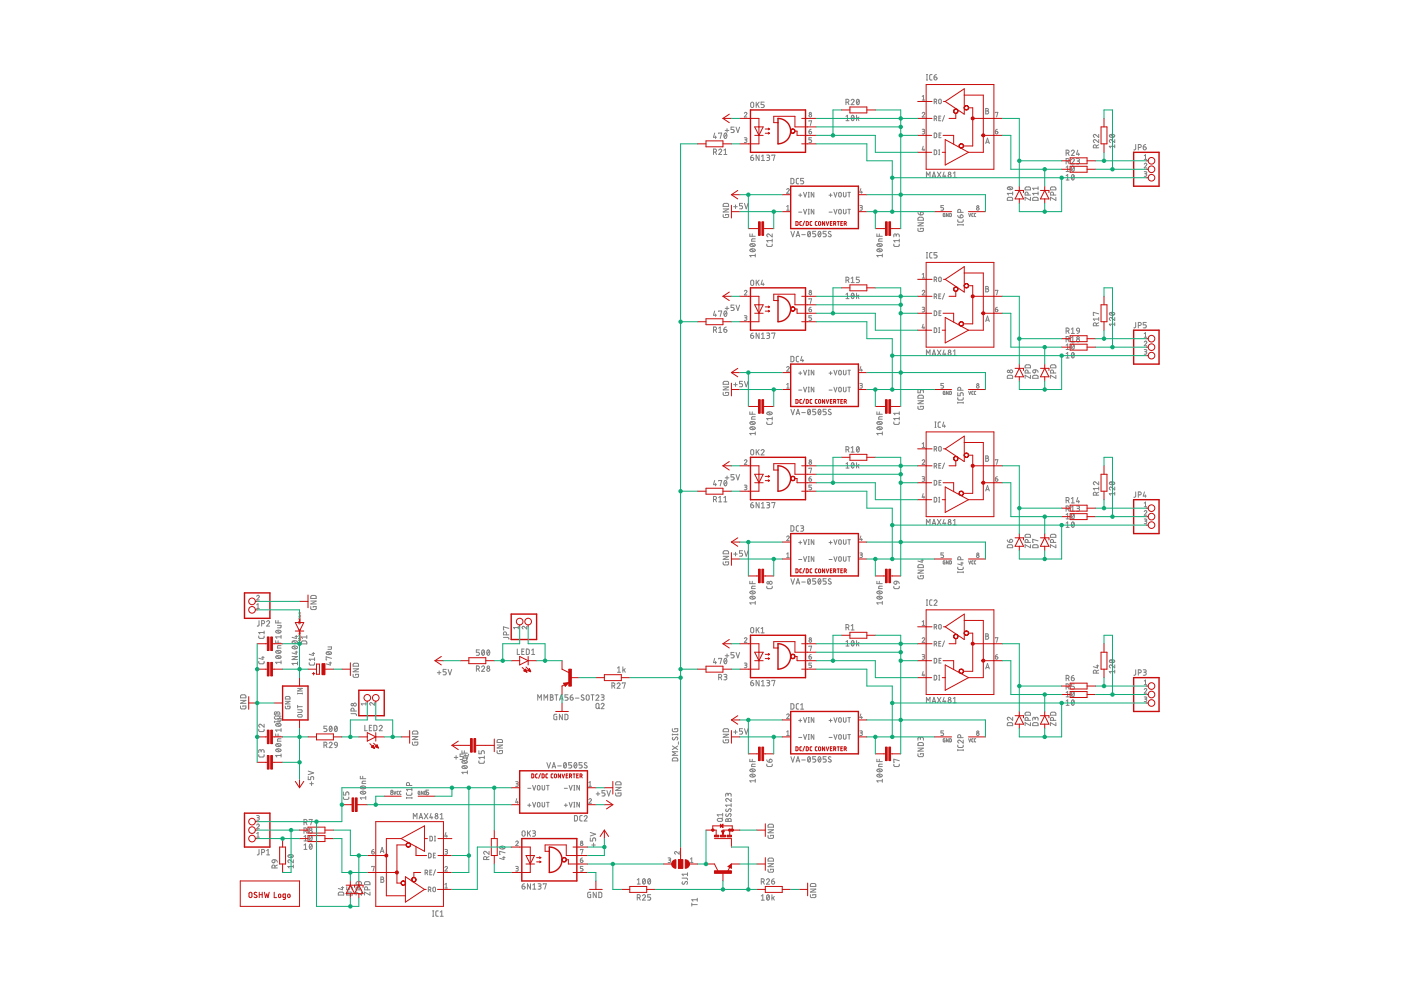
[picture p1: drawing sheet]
<svg xmlns="http://www.w3.org/2000/svg" width="420mm" height="297mm" viewBox="0 0 420 297" stroke-linecap="round" stroke-linejoin="round" font-family="sans-serif">
<g fill="none" stroke="#ffba08" stroke-width=".3">
<path d="M89.6 185.4l.4 .1zM89.6 184.8l.4 .1-.2-.1M89.6 189.9l.4 .1-.2-.1M89.6 186.3h.1M89.6 191.4h.1M89.7 186.8l.1 .2 .2-.2v.2M89.7 191.9l.1 .2 .2-.2v.2M89.7 190.5l.3 .1h-.3zM89.8 186h.2M89.8 191.1h.2M89.8 186.3h.2M89.8 191.4h.2"/>
<path d="M89.8 184.2l.2 .1M89.8 185.1l.2 .1M89.8 189.3l.2 .1M89.8 190.2l.2 .1M90 186.6l-.2-.1 .3 .1M90 185.7v.2l-.2-.2 .1 .2M90 184.5v.1l-.2-.1 .1 .1M90 191.7l-.2-.1 .3 .1M90 190.8v.2l-.2-.2 .1 .2M90 189.5v.2l-.2-.1 .1 .1M90 188.7v.2l-.3-.2v.2M90 183.6v.3"/>
<path d="M90 183.7l-.3 .2"/>
</g>
<g fill="none" stroke="#808080" stroke-width=".3">
<path d="M214.3 39.9l-.3 1.2h.9M217.3 40l.1-.1a.81 .81 0 0 1 .6 .8 .81 .81 0 0 1-.6 .8l-.3-.8zM217.5 39.1h1.1M218 38.6v1M220.2 38.1h-1v.7h.6a.47 .47 0 0 1 .4 .5 .47 .47 0 0 1-.4 .4h-.6M220.7 38.1l.6 1.6 .5-1.6M223.2 34a.38 .38 0 0 1 .6-.3 .38 .38 0 0 1 .1 .6l-.7 .8h.8M225.3 30.8h.6l.1 1a.46 .46 0 0 1-.4 .4 .46 .46 0 0 1-.5-.4zM226.8 30.6v1.6M227.1 31.2l.6 1M227.7 30.6l-.9 1M229.2 30.6h-.9v.7h.5a.45 .45 0 0 1 .4 .5 .45 .45 0 0 1-.4 .4h-.5"/>
<path d="M242.6 39.4h.5a.4 .4 0 0 1 .3 .4 .4 .4 0 0 1-.4 .4 .4 .4 0 0 1-.4-.4zM242.6 36.4l.8-.2-.4 1.4M243.2 38.8l-.3 .1-.3 .5M253.7 30.6h.4a.44 .44 0 0 0 .5-.4 .44 .44 0 0 0-.5-.4h-.4v1.6M253.7 34.9l.4-.4v1.7M253.7 36.2h.9M254.3 30.6l.3 .8M255.2 30.1a.45 .45 0 0 1 .7-.3 .45 .45 0 0 1 .1 .7l-.8 .9h1M255.5 34.6h.1a.81 .81 0 0 1 .6 .8 .81 .81 0 0 1-.6 .8l-.3-.8zM256.1 34.9l-.7 .9M256.9 34.5v1.7M257 29.9l.1-.1a.81 .81 0 0 1 .6 .8 .81 .81 0 0 1-.6 .7l-.3-.7z"/>
<path d="M257.2 35.4l.4 .8M257.6 35.1l-.7 .5M257.6 30.1l-.7 .9M276.6 34a.38 .38 0 0 1 .5-.3 .38 .38 0 0 1 .1 .6l-.6 .8h.7M276.6 38.8h.6l.1 .2-.1 .3-.5 .1M276.6 28.9l.3-.3v1.4M276.6 30h.7M276.9 39.4a.39 .39 0 0 1 .4 .4 .39 .39 0 0 1-.4 .4h-.3M277.8 24h.4M277.8 22.4h.4M278 22.4v1.6M279.5 22.4h-.5l-.2 .3v1.1l.7 .2"/>
<path d="M280.1 23.1h.5a.45 .45 0 0 1 .4 .5 .45 .45 0 0 1-.5 .4 .45 .45 0 0 1-.4-.5zM280.2 30.5h.3a.38 .38 0 0 0 .4-.4 .38 .38 0 0 0-.4-.4h-.3v1.4M280.2 35.6h.3a.38 .38 0 0 0 .4-.4 .38 .38 0 0 0-.4-.4h-.3v1.4M280.2 39.9l.7 .2v.9l-.2 .2-.5 .1zM280.6 30.5l.3 .6M280.6 35.6l.3 .6M280.8 22.4l-.6 .3-.1 .4M281.6 35.4h.4M281.6 29.8h.6l.1 .9a.38 .38 0 0 1-.4 .4 .38 .38 0 0 1-.4-.4zM282.2 34.8h-.6v1.4h.6M282.2 39.9h-.6v1.4h.6M283.3 34.6l-.7 1.7"/>
<path d="M295.6 32.5h.5a.37 .37 0 0 1 .3 .4 .37 .37 0 0 1-.3 .4 .44 .44 0 0 1 .4 .4 .44 .44 0 0 1-.4 .4h-.5zM295.6 33.3h.5M298.5 39.4h.5a.39 .39 0 0 1 .3 .4 .39 .39 0 0 1-.4 .3 .39 .39 0 0 1-.4-.3zM298.5 33.8l.8-.1-.4 1.4M299.1 38.8l-.5 .2-.1 .4M214 45.6h.4a.46 .46 0 0 0 .5-.5 .46 .46 0 0 0-.5-.4h-.4v1.6M214.5 45.6l.4 .7M214.6 40.8v.7M215.5 45a.44 .44 0 0 1 .7-.3 .44 .44 0 0 1 .1 .7l-.8 .9h.9M215.5 40.1v-.2h.9l-.4 1.6M217.1 45l.5-.3v1.6M217.1 46.3h.9"/>
<path d="M217.9 40.2l-.7 .9M223.2 41.3h.6l.2 .2-.2 .4h-.4M223.6 41.9a.39 .39 0 0 1 .4 .4 .39 .39 0 0 1-.4 .4h-.4M225.1 47.2h.6a.45 .45 0 0 1 .3 .5 .45 .45 0 0 1-.4 .4 .45 .45 0 0 1-.5-.4zM225.8 46.5l-.5 .3-.2 .4M227.6 46.5v1.6l-.8-1.6v1.6M228.4 46.8l.4-.3v1.6M228.4 48.1h.9M229.9 46.5h.6a.36 .36 0 0 1 .3 .3 .36 .36 0 0 1-.3 .4h-.4M230.4 47.2a.46 .46 0 0 1 .4 .5 .46 .46 0 0 1-.4 .4h-.5M231.5 46.7v-.2h.9l-.5 1.6M235.9 56.8a.38 .38 0 0 1 .6-.3 .38 .38 0 0 1 .1 .6l-.7 .8h.8"/>
<path d="M237.2 53.5h.6l.3 .2v1l-.3 .4h-.6zM239.5 53.5h-.5l-.2 .3v1.1l.7 .2M239.5 58.5h1M240 58v1M241 57.7l.4 1.4 .5-1.4M241 53.5h-.9v.7h.6a.46 .46 0 0 1 .3 .4 .46 .46 0 0 1-.3 .5h-.6M242.4 59.1h.3M242.4 57.7h.3M242.5 57.7v1.4M243.4 41.3h-.8v.6h.5a.4 .4 0 0 1 .3 .4 .4 .4 0 0 1-.3 .4h-.5M244.1 57.7v1.4l-.8-1.4v1.4M248.6 58.5h1"/>
<path d="M249.1 58v1M250.1 57.7l.4 1.4 .5-1.4M251.6 57.8h.6l.1 .9a.39 .39 0 0 1-.4 .4 .39 .39 0 0 1-.4-.4zM252.9 57.7v1a.39 .39 0 0 0 .4 .4 .39 .39 0 0 0 .4-.4v-1M254.3 57.7h.7M254.7 57.7v1.4M258.2 56.5l-.3 1.1h.7M258.4 57.3v.6M276.9 43.8l-.3 1.1h.7M277.1 44.6v.6M277.8 53.2v-1.6l.6 .9 .5-.9v1.6M279.5 53.2l.6-1.6 .5 1.6"/>
<path d="M279.7 52.8h.8M280.2 45l.7 .2v.9l-.2 .2-.5 .1zM281.1 51.6l1.1 1.6M281.5 45h.3M281.5 46.4h.3M281.6 40.5h.5M281.7 45v1.4M282.2 51.6l-1.1 1.6M283.1 51.6l-.3 1.2h.9M283.4 52.5v.7M285.9 51.9l.4-.3v1.6M285.9 53.2h.9"/>
<path d="M295.6 43l.5-1.6 .6 1.6M295.7 42.6h.8M302.2 56.2a.9 .9 0 0 1 1.5 .4 .89 .89 0 0 1-1.6-.3zM302.2 59.3l1.2-.1 .3 .2v.6h-1.6zM302.5 56l.8 .8M303.7 57.5v.9M303.7 58h-1.6l.4 .4M307.6 56.2l1.2-.2 .2 .3v.6h-1.6zM308.3 58.5v-.5a.44 .44 0 0 0-.4-.4 .44 .44 0 0 0-.5 .4v.5h1.6M309 59.1v.9l-1.6-.9v.9M309.8 59.3l1.2-.1 .3 .2v.6h-1.6zM311.3 56v.9"/>
<path d="M311.3 57.5v.9M311.3 58h-1.6l.4 .4M311.3 56.4h-1.6l.4 .5M315.2 56.2l1.2-.2 .2 .3 .1 .6h-1.7zM315.9 58.5v-.5a.46 .46 0 0 0-.4-.4 .46 .46 0 0 0-.5 .4v.5h1.7M316.7 59.1v.9l-1.7-.9v.9M319.7 48.4h.5a.46 .46 0 0 0 .4-.4 .46 .46 0 0 0-.4-.5h-.5v1.6M319.7 45.9h.5a.44 .44 0 0 0 .4-.5 .44 .44 0 0 0-.4-.4h-.5v1.6M319.7 50.1l.5-.3v1.6M319.7 52.7l.5-.4v1.7M319.7 54h.9M319.7 51.4h.9"/>
<path d="M320.3 48.4l.3 .7M320.3 45.9l.3 .7M321.3 47.9a.44 .44 0 0 1 .6-.4 .44 .44 0 0 1 .2 .8l-.8 .8h.9M321.3 45.4a.44 .44 0 0 1 .6-.4 .44 .44 0 0 1 .2 .7l-.8 .9h.9M321.5 52.4h.1a.81 .81 0 0 1 .6 .7 .81 .81 0 0 1-.6 .8l-.3-.8zM321.5 49.9l.1-.1a.81 .81 0 0 1 .6 .8 .81 .81 0 0 1-.6 .8l-.3-.8zM322.1 52.7l-.7 .9M322.1 50.1l-.7 1M322.9 47.5h.5a.37 .37 0 0 1 .3 .4 .37 .37 0 0 1-.3 .4h-.4M323.2 45l-.3 1.2h.8M323.3 48.3a.44 .44 0 0 1 .4 .4 .44 .44 0 0 1-.4 .4h-.4M323.5 45.9v.7"/>
<path d="M328.8 44.3v-.4a.44 .44 0 0 0-.5-.5 .44 .44 0 0 0-.4 .5v.4h1.6M329.5 41.8v1l-.9-.8a.45 .45 0 0 0-.7 .1 .45 .45 0 0 0 .4 .7M329.5 40.3v.9l-.9-.8a.44 .44 0 0 0-.7 .2 .44 .44 0 0 0 .4 .6M329.5 43.4l-.7 .4M332.8 40.5a.9 .9 0 0 1 1.5 .4 .88 .88 0 0 1-.9 .3 .88 .88 0 0 1-.7-.6zM333 40.4l.9 .7M334.3 41.8v.9l-.9-.7a.44 .44 0 0 0-.7 .1 .44 .44 0 0 0 .3 .6M334.3 43.4v.9M334.3 43.9h-1.6l.3 .4M340.6 43.3v1.4l-.6 .2M341.4 44.2h.4a.46 .46 0 0 0 .5-.4 .46 .46 0 0 0-.5-.5h-.4v1.6M342.9 44h.5a.45 .45 0 0 1 .4 .5 .45 .45 0 0 1-.5 .4 .45 .45 0 0 1-.4-.4z"/>
<path d="M343.2 49.2a.38 .38 0 0 1 .5-.3 .38 .38 0 0 1 .1 .6l-.6 .8h.7M343.2 51.5h.5l.2 .2-.2 .3-.4 .1M343.2 46.7l.3-.3v1.4M343.2 47.8h.7M343.5 52.1a.39 .39 0 0 1 .4 .4 .39 .39 0 0 1-.4 .4h-.3M343.6 43.3l-.6 .3-.1 .4M216.9 64.3l.2 .9h1l.4-.2v-.7h-.9v.3M216.9 62.6h1.6l-1.6 .9h1.6M217 61.1l1.2-.1 .3 .2v.7h-1.6zM220 62h1.1M220.6 61.4v1.1M222.7 61h-.9v.7h.5a.46 .46 0 0 1 .4 .4 .46 .46 0 0 1-.4 .5h-.5"/>
<path d="M223.3 61l.5 1.6 .5-1.6M224.9 70.1v.7h1.6M225 74.8a.91 .91 0 0 1 1.5 .3 .88 .88 0 0 1-.9 .4 .88 .88 0 0 1-.7-.6zM225 73.2a.91 .91 0 0 1 1.5 .4 .89 .89 0 0 1-.9 .3 .89 .89 0 0 1-.7-.6zM225.2 74.7l.9 .7M225.2 73.1l.9 .7M225.6 70.1v.7M226.5 71.6h-.8l-.3 .3v.4h1.1M226.5 76.1v.9M226.5 76.6h-1.6l.3 .4M230 73.2v.5l.3 .2h1.1l.2-.7M231.6 70.1v.9l-.9-.7a.44 .44 0 0 0-.7 .1 .44 .44 0 0 0 .3 .6"/>
<path d="M231.6 71.7v.9M231.6 72.1h-1.6l.3 .5M235.9 61.9l.4-.3v1.4M235.9 63h.8M237.2 69.3l.5 1.7 .6-1.7M238.8 71l.5-1.7 .5 1.7M238.9 70.6h.8M239.5 63.6h1M240.4 70.3h1.1M241 62.7l.4 1.4 .5-1.4M242.4 69.4h.1a.84 .84 0 0 1 .6 .8 .84 .84 0 0 1-.6 .8l-.3-.5zM242.4 64.1h.3"/>
<path d="M242.4 62.7h.3M242.5 62.7v1.4M243 69.7l-.7 .9M244.1 62.7v1.4l-.8-1.4v1.4M244.6 69.3h-.8v.8h.5a.46 .46 0 0 1 .4 .4 .46 .46 0 0 1-.4 .5h-.5M245.5 69.4h.1a.83 .83 0 0 1 .6 .8 .83 .83 0 0 1-.6 .8l-.3-.8zM246.1 69.7l-.7 .9M247.8 69.3h-.9v.8h.5a.46 .46 0 0 1 .4 .4 .46 .46 0 0 1-.4 .5h-.5M248.6 63.6h1M249.2 69.5l-.2-.1a.38 .38 0 0 0-.5 .1 .38 .38 0 0 0 .1 .5l.5 .3a.44 .44 0 0 1-.1 .7 .44 .44 0 0 1-.6-.3M250.1 62.7l.4 1.4 .5-1.4M251.6 62.8h.6l.1 .9a.39 .39 0 0 1-.4 .4 .39 .39 0 0 1-.4-.4z"/>
<path d="M252.9 62.7v1a.39 .39 0 0 0 .4 .4 .39 .39 0 0 0 .4-.4v-1M254.3 62.7h.7M254.7 62.7v1.4M257.9 61.6l.7 .1v.4l-.3 .1M258 62.2h.3M258.3 62.2a.39 .39 0 0 1 .3 .4 .39 .39 0 0 1-.3 .4h-.4M263 70.1v.7h1.6M263.1 74.8a.89 .89 0 0 1 1.5 .3 .88 .88 0 0 1-.9 .4 .88 .88 0 0 1-.7-.6zM263.1 73.2a.89 .89 0 0 1 1.5 .4 .89 .89 0 0 1-1.6-.3zM263.3 74.7l.9 .7M263.3 73.1l.9 .7M263.7 70.1v.7"/>
<path d="M264.6 71.6h-.8l-.3 .3v.4h1.1M264.6 76.1v.9M264.6 76.6h-1.6l.3 .4M268.1 73.2v.5l.3 .2h1.1l.2-.7M268.8 70.5a.46 .46 0 0 1 .4-.4 .46 .46 0 0 1 .5 .4v.5M268.8 70.8v-.3a.36 .36 0 0 0-.4-.4 .36 .36 0 0 0-.3 .4v.5M269.7 71.7v.9M269.7 72.1h-1.6l.3 .5M275.3 68.5l.2 .8h1.3l.1-.8h-.9v.2M275.3 63.7l.1 .4 .6 .3M275.3 66.8h1.6l-1.6 .9h1.6M275.4 65.3l1.2-.1 .3 .2v.6h-1.6z"/>
<path d="M276.1 63.6a.47 .47 0 0 1 .8 .2 .47 .47 0 0 1-.4 .6h-.5zM277.8 77.3h.4M277.8 75.7h.4M278 75.7v1.6M279.5 75.7h-.5l-.2 .4v1l.7 .2M281 75.7h-.9v.7h.5a.46 .46 0 0 1 .4 .5 .46 .46 0 0 1-.4 .4h-.5M283 61.6h-.8v.6h.5a.4 .4 0 0 1 .3 .4 .4 .4 0 0 1-.3 .4h-.5M283.4 64l-.5 .2v.6l.5 .1v-.5h-.2M284.4 64v.9l-.6-.9v.9M284.8 64l.5 .1-.1 .8h-.4zM287.2 65.9l.1 .5 .3 .2h1l.3-.7M287.2 64.6l.3 .6 .5 .1"/>
<path d="M287.2 67.2v.4M287.2 67.4h1.7M288.1 64.5a.46 .46 0 0 1 .7 .1 .46 .46 0 0 1-.4 .7h-.4zM288.1 63.6v-.4a.44 .44 0 0 0-.4-.5 .44 .44 0 0 0-.5 .5v.4h1.7M288.9 67.2v.4M290.5 64l.3 .9 .3-.9M291.9 64l-.5 .2 .1 .6 .4 .1M292.6 64l-.4 .2v.6l.4 .1M214 98.9h.4a.44 .44 0 0 0 .5-.4 .44 .44 0 0 0-.5-.5h-.4v1.7M214.3 93.2l-.3 1.3h.9M214.5 98.9l.4 .8M214.6 94.1v.7"/>
<path d="M215.5 93.4v-.2h.9l-.4 1.6M215.5 98.4l.5-.4v1.7M215.5 99.7h.9M217.1 98.7h.5a.46 .46 0 0 1 .4 .6 .46 .46 0 0 1-.5 .4 .46 .46 0 0 1-.4-.5zM217.3 93.3l.1-.1a.81 .81 0 0 1 .6 .8 .81 .81 0 0 1-.6 .8l-.3-.8zM217.5 92.4h1.1M217.8 98l-.4 .1-.3 .6M217.9 93.6l-.7 .9M218 91.9v1.1M220.2 91.4h-1v.8h.6a.46 .46 0 0 1 .4 .4 .46 .46 0 0 1-.4 .5h-.6M220.7 91.4l.6 1.7 .5-1.7M223.2 87.3a.38 .38 0 0 1 .6-.3 .38 .38 0 0 1 .1 .6l-.7 .8h.8"/>
<path d="M223.2 94.6l.6 .1 .2 .2-.2 .3h-.4M223.6 95.2a.39 .39 0 0 1 .4 .4 .39 .39 0 0 1-.4 .4h-.4M225.3 84.1h.6l.1 1a.46 .46 0 0 1-.4 .5 .46 .46 0 0 1-.5-.5zM225.8 99.8l-.4 .1-.3 .6M226.8 83.9v1.7M227.1 84.6l.6 1M227.6 99.8v1.7l-.8-1.7v1.7M227.7 83.9l-.9 1M228.6 83.9l-.3 1.3h.9M228.9 84.9v.7M229.9 99.8h.6a.36 .36 0 0 1 .3 .4 .36 .36 0 0 1-.3 .3h-.4M231.5 100v-.2h.9l-.5 1.7"/>
<path d="M242.6 92.7h.5a.39 .39 0 0 1 .3 .4 .39 .39 0 0 1-.4 .4 .39 .39 0 0 1-.4-.4zM242.6 89.7l.8-.1-.4 1.4M243.2 92.1l-.3 .1-.3 .5M243.4 94.6h-.8v.6h.5a.4 .4 0 0 1 .3 .4 .4 .4 0 0 1-.3 .4h-.5M253.7 84h.4a.46 .46 0 0 0 .5-.5 .46 .46 0 0 0-.5-.4h-.4v1.6M253.7 88.2l.4-.3v1.6M253.7 89.5h.9M254.3 84l.3 .7M255.2 83.4l.5-.3v1.6M255.2 84.7h1M255.5 88l.1-.1a.81 .81 0 0 1 .6 .8 .81 .81 0 0 1-.6 .8l-.3-.5zM256.1 88.2l-.7 1"/>
<path d="M256.9 87.9v1.6M257.2 88.8l.4 .7M257.6 88.4l-.7 .6M257.7 83.1h-.9v.7h.6a.46 .46 0 0 1 .3 .5 .46 .46 0 0 1-.3 .4h-.6M276.6 87.3a.38 .38 0 0 1 .5-.3 .38 .38 0 0 1 .1 .6l-.6 .8h.7M276.6 92.1h.6l.1 .2-.1 .4h-.5M276.6 82.2l.3-.3v1.4M276.6 83.3h.7M276.9 97.2l-.3 1.1h.7M276.9 92.7a.39 .39 0 0 1 .4 .4 .39 .39 0 0 1-.4 .4h-.3M277.1 97.9v.7M280.2 83.8h.3a.39 .39 0 0 0 .4-.4 .39 .39 0 0 0-.4-.4h-.3v1.4"/>
<path d="M280.2 88.9h.3a.39 .39 0 0 0 .4-.4 .39 .39 0 0 0-.4-.4h-.3v1.4M280.2 93.2l.7 .3v.9l-.2 .2h-.5zM280.2 98.3l.7 .2v.9l-.2 .3h-.5zM280.6 83.8l.3 .6M280.6 88.9l.3 .6M281.5 98.3h.3M281.5 99.7h.3M281.6 88.8h.4M281.6 83.2h.6l.1 .9a.38 .38 0 0 1-.4 .3 .38 .38 0 0 1-.4-.3zM281.6 93.8h.5M281.7 98.3v1.4M282.2 88.1h-.6v1.4h.6"/>
<path d="M282.2 93.2h-.6v1.4h.6M283.3 88l-.7 1.7M295.6 85.9h.5a.36 .36 0 0 1 .3 .3 .36 .36 0 0 1-.3 .4 .46 .46 0 0 1 .4 .4 .46 .46 0 0 1-.4 .5h-.5zM295.6 96.4l.5-1.7 .6 1.7M295.6 86.6h.5M295.7 96h.8M298.5 92.7h.5a.39 .39 0 0 1 .3 .4 .39 .39 0 0 1-.4 .4 .39 .39 0 0 1-.4-.4zM298.5 87.2l.8-.2-.4 1.4M299.1 92.1l-.5 .3-.1 .3M319.7 99.2h.5a.46 .46 0 0 0 .4-.4 .46 .46 0 0 0-.4-.5h-.5v1.6M320.3 99.2l.3 .7M321.3 98.7l.4-.4v1.6"/>
<path d="M321.3 99.9h.9M323 98.4h.6l.1 .8-.7-.1zM323.7 99.2l-.1 .5-.6 .2M328.8 97.6v-.4a.44 .44 0 0 0-.5-.5 .44 .44 0 0 0-.4 .5v.4h1.6M329.5 94.1l-1.6-.5v.9h.2M329.5 95.2v.9M329.5 96.7l-.7 .4M329.5 95.6h-1.6l.4 .5M332.8 93.8a.91 .91 0 0 1 1.5 .4 .89 .89 0 0 1-1.6-.3zM333 93.7l.9 .7M334.3 95.2v.9l-.9-.8a.44 .44 0 0 0-.7 .2 .44 .44 0 0 0 .3 .6M334.3 96.7v.9"/>
<path d="M334.3 97.2h-1.6l.3 .4M340.6 96.6v1.4l-.6 .3M341.4 97.6h.4a.46 .46 0 0 0 .5-.5 .46 .46 0 0 0-.5-.5h-.4v1.7M343.8 96.6h-.9v.8h.5a.46 .46 0 0 1 .4 .4 .46 .46 0 0 1-.4 .5h-.5M216.9 117.6l.2 .9h1.2l.2-.2v-.7h-.9v.3M216.9 116h1.6l-1.6 .9h1.6M217 114.4l1.2-.1 .3 .3v.6h-1.6zM220 115.3h1.1M220.6 114.7v1.1M222.7 114.3h-.9v.7h.5a.46 .46 0 0 1 .4 .5 .46 .46 0 0 1-.4 .4h-.5M223.3 114.3l.5 1.6 .5-1.6M225.1 100.5h.6a.45 .45 0 0 1 .3 .6 .45 .45 0 0 1-.4 .3 .45 .45 0 0 1-.5-.4z"/>
<path d="M228.4 100.2l.4-.4v1.7M228.4 101.5h.9M230.4 100.5a.46 .46 0 0 1 .4 .5 .46 .46 0 0 1-.4 .5h-.5M235.9 110.2a.38 .38 0 0 1 .6-.3 .38 .38 0 0 1 .1 .6l-.7 .8h.8M235.9 115.3l.4-.4v1.4M235.9 116.3h.8M237.2 106.8h.6l.3 .3v.9l-.3 .4h-.6zM239.5 106.8h-.5l-.2 .4 .1 1.1 .6 .1M239.5 116.9h1M239.5 111.8h1M240 111.4v.9M240.5 106.8l-.4 1.3h.9"/>
<path d="M240.7 107.7v.7M241 111l.4 1.4 .5-1.4M241 116.1l.4 1.4 .5-1.4M242.4 112.4h.3M242.4 111h.3M242.4 117.5h.3M242.4 116.1h.3M242.5 111v1.4M242.5 116.1v1.4M244.1 111v1.4l-.8-1.4v1.4M244.1 116.1v1.4l-.8-1.4v1.4M248.6 116.9h1"/>
<path d="M248.6 111.8h1M249.1 111.4v.9M250.1 111l.4 1.4 .5-1.4M250.1 116.1l.4 1.4 .5-1.4M251.6 111.1h.6l.1 .9a.39 .39 0 0 1-.4 .4 .39 .39 0 0 1-.4-.4zM251.6 116.2l.3-.1 .4 .2v.8a.39 .39 0 0 1-.4 .4 .39 .39 0 0 1-.4-.4zM252.9 111v1a.39 .39 0 0 0 .4 .4 .39 .39 0 0 0 .4-.4v-1M252.9 116.1v1a.39 .39 0 0 0 .4 .4 .39 .39 0 0 0 .4-.4v-1M254.3 111h.7M254.3 116.1h.7M254.7 111v1.4M254.7 116.1v1.4"/>
<path d="M257.9 114.9l.7 .2v.3l-.3 .2M258 115.6h.3M258.2 109.9l-.3 1.1h.7M258.3 115.6a.38 .38 0 0 1 .3 .4 .38 .38 0 0 1-.3 .3h-.4M258.4 110.6v.7M275.3 116.8v.9h.7v-.5a.46 .46 0 0 1 .5-.4 .46 .46 0 0 1 .4 .4v.5M275.4 118.6l1.2-.1 .3 .2v.7h-1.6zM277.8 106.5v-1.6l.6 .9 .5-.9v1.6M279.5 106.5l.6-1.6 .5 1.6M279.7 106.1h.8M281.1 104.9l1.1 1.6M282.2 104.9l-1.1 1.6"/>
<path d="M283 114.9h-.8v.7h.5a.39 .39 0 0 1 .3 .4 .39 .39 0 0 1-.3 .3h-.5M283.1 104.9l-.3 1.3h.9M283.4 117.3l-.5 .1 .1 .8h.4v-.5h-.2M283.4 105.8v.7M284.4 117.3v.9l-.6-.9v.9M284.8 117.3l.5 .2-.1 .7h-.4zM285.9 105.3l.4-.4v1.6M285.9 106.5h.9M287.2 119.2l.1 .5 .3 .2h1l.3-.7M287.2 117.7v.9h.8v-.5a.46 .46 0 0 1 .4-.4 .46 .46 0 0 1 .5 .4v.5M288.1 117v-.5a.44 .44 0 0 0-.4-.4 .44 .44 0 0 0-.5 .4v.5h1.7M290.5 117.3l.3 .9 .3-.9"/>
<path d="M291.9 117.3l-.5 .2 .1 .6 .4 .1M292.6 117.3l-.4 .2v.6l.4 .1M302.2 112.6l1.2-.1 .3 .3v.6h-1.6zM307.6 109.5l1.2-.1 .2 .2v.7h-1.6zM308.3 111.8v-.5a.44 .44 0 0 0-.4-.4 .44 .44 0 0 0-.5 .4v.5h1.6M309 112.5v.9l-1.6-.9v.9M309.8 112.6l1.2-.1 .3 .3v.6h-1.6zM309.8 111l.8-.1v.5a.45 .45 0 0 1-.6 .3 .45 .45 0 0 1-.2-.7zM310.6 110.9l.6 .3 .1 .4M315.2 109.5l1.2-.1 .2 .2 .1 .7h-1.7zM315.9 111.8v-.5a.46 .46 0 0 0-.4-.4 .46 .46 0 0 0-.5 .4v.5h1.7M316.7 112.5v.9l-1.7-.9v.9"/>
<path d="M319.7 101.8h.5a.46 .46 0 0 0 .4-.5 .46 .46 0 0 0-.4-.4h-.5v1.6M319.7 103.5l.5-.4v1.7M319.7 106l.5-.3v1.6M319.7 107.3h.9M319.7 104.8h.9M320.3 101.8l.3 .7M321.3 101.2l.4-.3v1.6M321.3 102.5h.9M321.5 105.8l.1-.1a.81 .81 0 0 1 .6 .8 .81 .81 0 0 1-.6 .8l-.3-.8zM321.5 103.2l.1-.1a.81 .81 0 0 1 .6 .8 .81 .81 0 0 1-.6 .8l-.3-.8zM322.1 106l-.7 .9M322.1 103.5l-.7 .9"/>
<path d="M343.2 102.6a.38 .38 0 0 1 .5-.3 .38 .38 0 0 1 .1 .6l-.6 .7h.7M343.2 104.8l.7 .2-.2 .4h-.4M343.2 100l.3-.3v1.4M343.2 101.1h.7M343.5 105.4a.38 .38 0 0 1 .4 .4 .38 .38 0 0 1-.4 .4h-.3M223.2 138.1a.39 .39 0 0 1 .6-.3 .39 .39 0 0 1 .1 .6l-.7 .8h.8M224.9 123.4v.8h1.6M225 128.1a.91 .91 0 0 1 1.5 .4 .89 .89 0 0 1-.9 .3 .89 .89 0 0 1-.7-.6zM225 126.5a.91 .91 0 0 1 1.5 .4 .88 .88 0 0 1-.9 .4 .88 .88 0 0 1-.7-.6zM225.2 128l.9 .7M225.2 126.4l.9 .7M225.3 134.9h.6l.1 1a.46 .46 0 0 1-.4 .5 .46 .46 0 0 1-.5-.5z"/>
<path d="M225.6 123.4v.8M226.5 124.9h-.8l-.3 .3v.4h1.1M226.5 129.5v.9M226.5 129.9h-1.6l.3 .5M226.8 134.7v1.7M227.1 135.4l.6 1M227.7 134.7l-.9 1M228.3 135.1a.44 .44 0 0 1 .6-.3 .44 .44 0 0 1 .1 .7l-.7 .9h.9M230 126.5v.5l.3 .2h1.1l.2-.7M230.1 123.6a.91 .91 0 0 1 1.5 .4 .88 .88 0 0 1-.9 .4 .88 .88 0 0 1-.7-.6zM230.3 123.5l.9 .7M231.6 125v.9"/>
<path d="M231.6 125.5h-1.6l.3 .4M237.2 122.7l.5 1.6 .6-1.6M238.8 124.3l.5-1.6 .5 1.6M238.9 123.9h.8M240.4 123.7h1.1M242.4 122.8l.1-.1a.82 .82 0 0 1 .6 .8 .82 .82 0 0 1-.6 .8l-.3-.5zM243 123l-.7 .9M244.6 122.7h-.8v.7h.5a.46 .46 0 0 1 .4 .5 .46 .46 0 0 1-.4 .4h-.5M245.5 122.8l.1-.1a.81 .81 0 0 1 .6 .8 .81 .81 0 0 1-.6 .8l-.3-.8zM246.1 123l-.7 .9M247.8 122.7h-.9v.7h.5a.46 .46 0 0 1 .4 .5 .46 .46 0 0 1-.4 .4h-.5M249.2 122.8a.41 .41 0 0 0-.6-.1 .41 .41 0 0 0 0 .7l.5 .2a.44 .44 0 0 1-.1 .7 .44 .44 0 0 1-.6-.2"/>
<path d="M253.7 134.8h.4a.46 .46 0 0 0 .5-.5 .46 .46 0 0 0-.5-.4h-.4v1.6M253.7 139l.4-.3v1.6M254.3 134.8l.3 .7M255.2 134.2l.5-.3v1.6M255.2 135.5h1M255.5 138.8l.1-.1a.81 .81 0 0 1 .6 .8 .81 .81 0 0 1-.6 .8l-.3-.5zM256.1 139l-.7 .9M256.9 138.7v1.6M257 134l.1-.1a.81 .81 0 0 1 .6 .8 .81 .81 0 0 1-.6 .8l-.3-.8zM257.2 139.5l.4 .8M257.6 139.2l-.7 .6M257.6 134.2l-.7 .9"/>
<path d="M263 123.4v.8h1.6M263.1 128.1a.89 .89 0 0 1 1.5 .4 .89 .89 0 0 1-1.6-.3zM263.1 126.5a.89 .89 0 0 1 1.5 .4 .88 .88 0 0 1-.9 .4 .88 .88 0 0 1-.7-.6zM263.3 128l.9 .7M263.3 126.4l.9 .7M263.7 123.4v.8M264.6 124.9h-.8l-.3 .3v.4h1.1M264.6 129.5v.9M264.6 129.9h-1.6l.3 .5M268.1 126.5v.5l.3 .2h1.1l.2-.7M269.7 123.9h-1.6l.3 .4M269.7 123.4v.9"/>
<path d="M269.7 125v.9M269.7 125.5h-1.6l.3 .4M275.3 121.8l.2 .9h1.1l.3-.2v-.7h-.9v.2M275.3 120.1h1.6l-1.6 .9h1.6M276.6 138.1a.38 .38 0 0 1 .5-.3 .38 .38 0 0 1 .1 .6l-.6 .8h.7M276.6 133l.3-.3v1.4M276.6 134.1h.7M280.2 134.6h.3a.39 .39 0 0 0 .4-.4 .39 .39 0 0 0-.4-.4h-.3v1.4M280.2 139.7h.3a.39 .39 0 0 0 .4-.4 .39 .39 0 0 0-.4-.4h-.3v1.4M280.4 128.1h.3M280.4 126.5h.3M280.5 126.5v1.6"/>
<path d="M280.6 134.6l.3 .6M280.6 139.7l.3 .6M281.6 139.5h.4M281.6 133.9h.6l.1 1a.38 .38 0 0 1-.4 .3 .38 .38 0 0 1-.4-.3zM282.1 126.5h-.5l-.3 .4 .1 1 .7 .2M282.2 138.9h-.6v1.4h.6M283 126.5l-.3 1.2h.8M283.3 138.8l-.7 1.7M283.3 127.4v.7M287.2 120.5v.4M287.2 120.7h1.7M288.9 120.5v.4"/>
<path d="M295.6 136.7h.5a.36 .36 0 0 1 .3 .3 .36 .36 0 0 1-.3 .4 .44 .44 0 0 1 .4 .4 .44 .44 0 0 1-.4 .5h-.5zM295.6 137.4h.5M298.5 138v-.2h.8l-.4 1.4M214 149.7h.4a.46 .46 0 0 0 .5-.4 .46 .46 0 0 0-.5-.5h-.4v1.6M214.3 144l-.3 1.3h.9M214.5 149.7l.4 .7M214.6 144.9v.7M215.5 144.2v-.2h.9l-.4 1.6M215.5 149.2l.5-.4v1.6M215.5 150.4h.9M217.1 149.2l.5-.4v1.6M217.1 150.4h.9"/>
<path d="M217.3 144.1l.1-.1a.81 .81 0 0 1 .6 .8 .81 .81 0 0 1-.6 .8l-.3-.8zM217.5 143.2h1.1M217.9 144.4l-.7 .9M218 142.7v1.1M220.2 142.2h-1v.8h.6a.45 .45 0 0 1 .4 .4 .45 .45 0 0 1-.4 .4h-.6M220.7 142.2l.6 1.6 .5-1.6M223.2 145.4l.8 .3-.2 .3h-.4M223.6 146a.39 .39 0 0 1 .4 .4 .39 .39 0 0 1-.4 .4h-.4M225.1 151.3h.6a.45 .45 0 0 1 .3 .5 .45 .45 0 0 1-.5 .4 .45 .45 0 0 1-.4-.4zM225.8 150.6l-.4 .1-.3 .6M227.6 150.6v1.6l-.8-1.6v1.6M228.4 151l.4-.4v1.6"/>
<path d="M228.4 152.2h.9M229.9 150.6h.6a.36 .36 0 0 1 .3 .4 .36 .36 0 0 1-.3 .3h-.4M230.4 151.3a.44 .44 0 0 1 .4 .5 .44 .44 0 0 1-.4 .4h-.5M231.5 150.8v-.2h.9l-.5 1.6M237.2 157.6h.6l.3 .3v.9l-.3 .4h-.6zM239.5 157.6l-.6 .1-.1 .3v1l.7 .2M240.1 157.6h.6a.37 .37 0 0 1 .3 .4 .37 .37 0 0 1-.3 .3h-.4M240.6 158.3a.44 .44 0 0 1 .4 .5 .44 .44 0 0 1-.4 .4h-.5M242.6 143.5h.5a.39 .39 0 0 1 .3 .4 .39 .39 0 0 1-.4 .4 .39 .39 0 0 1-.4-.4zM242.6 140.5v-.2h.8l-.4 1.4M243.2 142.9l-.3 .1-.3 .5M243.4 145.4h-.8v.6h.5a.4 .4 0 0 1 .3 .4 .4 .4 0 0 1-.3 .4h-.5"/>
<path d="M253.7 140.3h.9M276.6 142.9l.7 .2-.1 .4h-.5M276.9 148l-.3 1h.7M276.9 143.5a.38 .38 0 0 1 .4 .4 .38 .38 0 0 1-.4 .4h-.3M277.1 148.7v.7M277.8 157.3v-1.6l.6 .9 .5-.9v1.6M279.5 157.3l.6-1.6 .5 1.6M279.7 156.9h.8M280.2 144l.7 .2v1l-.2 .2h-.5zM280.2 149.1l.7 .2v.9l-.2 .3h-.5zM281.1 155.7l1.1 1.6M281.5 149.1h.3"/>
<path d="M281.5 150.5h.3M281.6 144.6h.5M281.7 149.1v1.4M282.2 155.7l-1.1 1.6M282.2 144h-.6v1.4h.6M283.1 155.7l-.3 1.3h.9M283.4 156.6v.7M285.9 156.1l.4-.4v1.6M285.9 157.3h.9M295.6 147.2l.5-1.7 .6 1.7M295.7 146.7h.8M298.5 143.5h.5a.39 .39 0 0 1 .3 .4 .39 .39 0 0 1-.4 .4 .39 .39 0 0 1-.4-.4z"/>
<path d="M299.1 142.9l-.5 .2-.1 .4M319.7 152.5h.5a.44 .44 0 0 0 .4-.4 .44 .44 0 0 0-.4-.4h-.5v1.6M319.7 150h.5a.44 .44 0 0 0 .4-.4 .44 .44 0 0 0-.4-.5h-.5v1.6M319.7 154.3l.5-.4v1.6M319.7 156.8l.5-.4v1.7M319.7 158.1h.9M319.7 155.5h.9M320.3 152.5l.3 .8M320.3 150l.3 .7M321.3 152l.4-.3v1.6M321.3 149.5l.4-.4v1.6M321.3 153.3h.9"/>
<path d="M321.3 150.7h.9M321.5 156.6l.1-.1a.81 .81 0 0 1 .6 .8 .81 .81 0 0 1-.6 .8l-.3-.8zM321.5 154l.1-.1a.81 .81 0 0 1 .6 .8 .81 .81 0 0 1-.6 .8l-.3-.8zM322.1 156.8l-.7 .9M322.1 154.3l-.7 .9M322.9 151.7h.5a.36 .36 0 0 1 .3 .3 .36 .36 0 0 1-.3 .4h-.4M323.2 149.1l-.3 1.3h.8M323.3 152.4a.44 .44 0 0 1 .4 .4 .44 .44 0 0 1-.4 .5h-.4M323.5 150v.7M328.8 148.4v-.4a.44 .44 0 0 0-.5-.5 .44 .44 0 0 0-.4 .5v.4h1.6M329.5 144.4v.9l-.9-.8a.44 .44 0 0 0-.7 .2 .44 .44 0 0 0 .4 .6M329.5 147.5l-.7 .4"/>
<path d="M329.5 146.4h-1.6l.4 .5M329.5 146v.9M332.8 144.6a.91 .91 0 0 1 1.5 .4 .89 .89 0 0 1-1.6-.3zM333 144.5l.9 .7M334.3 146v.9l-.9-.8a.44 .44 0 0 0-.7 .1 .44 .44 0 0 0 .3 .7M334.3 147.5v.9M334.3 148h-1.6l.3 .4M340.6 147.4v1.4l-.6 .3M341.4 148.3h.4a.44 .44 0 0 0 .5-.4 .44 .44 0 0 0-.5-.5h-.4v1.7M343.2 153.4a.38 .38 0 0 1 .5-.4 .38 .38 0 0 1 .1 .6l-.6 .8h.7M343.2 155.6l.7 .2-.2 .4h-.4M343.2 150.8l.3-.3v1.4"/>
<path d="M343.2 151.9h.7M343.2 147.4l-.3 1.3h.9M343.5 148.3v.8M343.5 156.2a.39 .39 0 0 1 .4 .4 .39 .39 0 0 1-.4 .4h-.3M77 178.8a.39 .39 0 0 1 .5-.4 .39 .39 0 0 1 .2 .6l-.7 .8h.8M93.3 178.6l1.3-.1 .2 .3v.6h-1.6zM216.9 168.4l.2 .9h1l.4-.2v-.7h-.9v.3M216.9 166.8h1.6l-1.6 .9h1.6M217 165.2l1.2-.1 .3 .3v.6h-1.6zM220 166.1h1.1M220.6 165.5v1.1M222.7 165.1h-.9v.7h.5a.45 .45 0 0 1 .4 .5 .45 .45 0 0 1-.4 .4h-.5"/>
<path d="M223.3 165.1l.5 1.6 .5-1.6M224.9 174.2v.7h1.6M225 178.9a.91 .91 0 0 1 1.5 .4 .89 .89 0 0 1-.9 .3 .89 .89 0 0 1-.7-.6zM225 177.3a.91 .91 0 0 1 1.5 .4 .89 .89 0 0 1-.9 .4 .89 .89 0 0 1-.7-.7zM225.2 178.8l.9 .7M225.2 177.2l.9 .7M225.6 174.2v.7M226.5 175.7h-.8l-.3 .3v.4h1.1M230 175.7v.5l.3 .2 1.2-.1 .1-.6M235.9 161a.38 .38 0 0 1 .6-.3 .38 .38 0 0 1 .1 .6l-.7 .8h.8M235.9 166.1l.4-.4v1.4M235.9 167.1h.8"/>
<path d="M237.2 173.5l.5 1.6 .6-1.6M238.8 175.1l.5-1.6 .5 1.6M238.9 174.7h.8M239.5 162.6h1M239.5 167.7h1M240 162.2v.9M240.4 174.5h1.1M241 161.8l.4 1.4 .5-1.4M241 166.9l.4 1.4 .5-1.4M242.4 173.6l.1-.1a.82 .82 0 0 1 .6 .8 .82 .82 0 0 1-.6 .8l-.3-.5zM242.4 163.2h.3M242.4 161.8h.3"/>
<path d="M242.4 168.3h.3M242.4 166.9h.3M242.5 161.8v1.4M242.5 166.9v1.4M243 173.8l-.7 .9M244.1 161.8v1.4l-.8-1.4v1.4M244.1 166.9v1.4l-.8-1.4v1.4M244.6 173.5h-.8v.7h.5a.47 .47 0 0 1 .4 .4 .47 .47 0 0 1-.4 .5h-.5M245.5 173.6l.1-.1a.81 .81 0 0 1 .6 .8 .81 .81 0 0 1-.6 .8l-.3-.8zM246.1 173.8l-.7 .9M247.8 173.5h-.9v.7h.5a.47 .47 0 0 1 .4 .4 .47 .47 0 0 1-.4 .5h-.5M248.6 162.6h1"/>
<path d="M248.6 167.7h1M249.1 162.2v.9M249.2 173.6l-.2-.1a.38 .38 0 0 0-.5 .1 .38 .38 0 0 0 .1 .5l.5 .3a.44 .44 0 0 1-.1 .7 .44 .44 0 0 1-.6-.2M250.1 161.8l.4 1.4 .5-1.4M250.1 166.9l.4 1.4 .5-1.4M251.6 161.9h.6l.1 .9a.39 .39 0 0 1-.4 .4 .39 .39 0 0 1-.4-.4zM251.6 167h.6l.1 .9a.39 .39 0 0 1-.4 .4 .39 .39 0 0 1-.4-.4zM252.9 161.8v1a.39 .39 0 0 0 .4 .4 .39 .39 0 0 0 .4-.4v-1M252.9 166.9v1a.39 .39 0 0 0 .4 .4 .39 .39 0 0 0 .4-.4v-1M254.3 161.8h.7M254.3 166.9h.7M254.7 161.8v1.4"/>
<path d="M254.7 166.9v1.4M257.9 165.7l.7 .2v.3l-.3 .1M258 166.3h.3M258.2 160.7l-.3 1h.7M258.3 166.3a.39 .39 0 0 1 .3 .4 .39 .39 0 0 1-.3 .4h-.4M258.4 161.4v.7M263 174.2v.7h1.6M263.1 178.9a.89 .89 0 0 1 1.5 .4 .89 .89 0 0 1-1.6-.3zM263.1 177.3a.89 .89 0 0 1 1.5 .4 .89 .89 0 0 1-1.6-.3zM263.3 178.8l.9 .7M263.3 177.2l.9 .7M263.7 174.2v.7"/>
<path d="M264.6 175.7h-.8l-.3 .3v.4h1.1M268.1 175.7v.5l.3 .2 1.2-.1 .1-.6M268.2 174.4l.8-.2v.6a.46 .46 0 0 1-.7 .3 .46 .46 0 0 1-.1-.7zM269 174.2l.5 .3 .2 .4M275.3 172.6l.2 .9 1.3-.1 .1-.8h-.9v.2M275.3 170.9h1.6l-1.6 .9h1.6M275.4 169.4l1.2-.1 .3 .2v.6h-1.6zM276.2 167.9h.7M276.6 167.6v.9l-1.3-.3M277.8 179.8h.4M278 179.8v1.6M279.5 179.8l-.5 .1-.2 .3v1l.7 .2"/>
<path d="M283 165.7h-.8v.6h.5a.4 .4 0 0 1 .3 .4 .4 .4 0 0 1-.3 .4h-.5M283.4 168.1l-.5 .1 .1 .8h.4v-.5h-.2M284.4 168.1v.9l-.6-.9v.9M284.8 168.1l.5 .2-.1 .7h-.4zM287.2 170l.1 .5 .3 .2h1l.3-.7M287.2 171.3v.4M287.2 171.5h1.7M288.1 167.8v-.5a.44 .44 0 0 0-.4-.4 .44 .44 0 0 0-.5 .4v.5h1.7M288.1 168.8h.8M288.5 168.5v.9l-1.3-.4M288.9 171.3v.4M290.5 168.1l.3 .9 .3-.9"/>
<path d="M291.9 168.1l-.5 .2 .1 .6 .4 .1M292.6 168.1l-.4 .2v.6l.4 .1M302.1 161.8l.1 .5 .6 .3M302.2 163.4l1.2-.1 .3 .3v.6h-1.6zM302.9 161.8a.46 .46 0 0 1 .7 .1 .46 .46 0 0 1-.3 .7h-.5zM307.6 160.3l1.2-.1 .2 .2v.7h-1.6zM308.3 162.6v-.5a.44 .44 0 0 0-.4-.4 .44 .44 0 0 0-.5 .4v.5h1.6M309 163.3v.9l-1.6-.9v.9M309.8 163.4l1.2-.1 .3 .3v.6h-1.6zM311.3 162.1l-1.6-.5v1h.2M315.2 160.3l1.2-.1 .2 .2 .1 .7h-1.7zM315.9 162.6v-.5a.46 .46 0 0 0-.4-.4 .46 .46 0 0 0-.5 .4v.5h1.7"/>
<path d="M316.7 163.3v.9l-1.7-.9v.9M77 181.3l.4-.3v1.4M77 182.4h.8M77.6 190.6v.5l.4 .2h1l.2-.7M77.6 198.2v.5l.4 .3 1-.1 .2-.7M77.7 186v1.5l-.5 .2M78.5 186.9h.4a.46 .46 0 0 0 .5-.4 .46 .46 0 0 0-.5-.5h-.4v1.7M78.5 197h.7M78.8 196.8v.9l-1.2-.4M79.2 189.1v.9M79.2 189.6h-1.6l.4 .4M80 186.4a.44 .44 0 0 1 .6-.3 .44 .44 0 0 1 .1 .7l-.7 .9h.9"/>
<path d="M82.7 186v.7h1.6M82.7 192v.8h1.6M82.8 189.1a.9 .9 0 0 1 1.5 .4 .88 .88 0 0 1-.9 .3 .88 .88 0 0 1-.7-.6zM82.8 196.7a.9 .9 0 0 1 1.5 .4 .89 .89 0 0 1-1.6-.3zM82.8 195.1a.9 .9 0 0 1 1.5 .4 .88 .88 0 0 1-.9 .4 .88 .88 0 0 1-.7-.6zM83 189l.9 .7M83 196.6l.9 .7M83 195l.9 .7M83.2 187.5h1.1l-.1 .6-1 .1M83.4 186v.7M83.4 192v.8M84.3 193.5h-.9l-.2 .3v.4h1.1"/>
<path d="M84.3 190.9h-1.6l.3 .4M84.3 190.4v.9M84.3 198.1v.9M84.3 198.5h-1.6l.3 .5M87.6 196.8h1.6l-1.6 .9h1.6M87.7 193.8a.91 .91 0 0 1 1.5 .4 .89 .89 0 0 1-.9 .4 .89 .89 0 0 1-.7-.7zM87.7 192.3a.91 .91 0 0 1 1.5 .3 .89 .89 0 0 1-.9 .4 .89 .89 0 0 1-.7-.6zM87.9 193.7l1 .7M87.9 192.1l1 .7M88.5 195.5h.7M88.5 190.8h.7M88.9 195.2v.9l-1.3-.4"/>
<path d="M88.9 190.5v.9l-1.3-.4M89.2 198.9h-1.6l.3 .4M89.2 198.4v.9M90.5 192.2l1.2-.1 .3 .9h-1.6zM92 190.5v.9M92 190.9h-1.6l.3 .5M92.7 198.6l.1 .5 .3 .2h1l.2-.7M93.2 181.8l.2 .9h1.1l.3-.2v-.7h-.9v.3M93.2 180.1h1.6l-1.6 .9h1.6M93.6 195.9h.7M94 195.6v.9l-1.3-.4M94.3 197.1v.9"/>
<path d="M94.3 197.6h-1.6l.4 .4M97.9 195.5a.9 .9 0 0 1 1.5 .4 .88 .88 0 0 1-.9 .4 .88 .88 0 0 1-.7-.7zM98.2 195.4l.9 .7M98.3 193.9h1.1v.6l-1.1 .1M98.7 198.7h.7M99.1 198.4v.9l-1.3-.3M99.4 197.3l-1.6-.4v.9h.2M106 198.9l1.3-.1 .2 .9h-1.6zM143.8 194.8h-.9v.7h.5a.46 .46 0 0 1 .4 .5 .46 .46 0 0 1-.4 .4h-.5M144.4 200a.45 .45 0 0 1 .7-.4 .45 .45 0 0 1 .1 .7l-.8 .9h.9M144.6 194.9l.1-.1a.81 .81 0 0 1 .6 .8 .81 .81 0 0 1-.6 .8l-.3-.8zM145.2 195.2l-.7 .9"/>
<path d="M146.2 194.9l.1-.1a.81 .81 0 0 1 .6 .8 .81 .81 0 0 1-.6 .8l-.3-.8zM146.8 195.2l-.7 .9M151 191.1h1.4l.2 .5M151.9 190.3v-.5a.46 .46 0 0 0-.5-.4 .46 .46 0 0 0-.4 .4v.5h1.6M152.6 188.3l-1.6-.4v.9h.2M155.1 194.5v1.7h.8M155.4 188.1h-1.4l.3 .4M155.4 187.7v.8M156.5 195.3h.5M157.2 194.5h-.7v1.7h.7M157.8 194.5l.9 .3v1.1l-.2 .2-.7 .1zM158 187.7v.8l-.8-.6a.38 .38 0 0 0-.6 .1 .38 .38 0 0 0 .3 .5"/>
<path d="M159.4 196.2h1M159.4 194.9l.5-.4v1.7M186.8 199.9v1.6M214.3 197.3l-.3 1.3h.9M214.6 198.2v.8M215.5 197.5v-.2h.9l-.4 1.7M217.3 197.4h.1a.83 .83 0 0 1 .6 .8 .83 .83 0 0 1-.6 .7l-.3-.7zM217.5 196.6h1.1M217.9 197.7l-.7 .9M218 196v1.1M220.2 195.6h-1v.7h.6a.46 .46 0 0 1 .4 .4 .46 .46 0 0 1-.4 .5h-.6M220.7 195.6l.6 1.6 .5-1.6"/>
<path d="M223.2 191.4a.38 .38 0 0 1 .6-.3 .38 .38 0 0 1 .1 .6l-.7 .8h.8M223.2 198.8h.6l.2 .2-.2 .3-.4 .1M223.6 199.4a.39 .39 0 0 1 .4 .4 .39 .39 0 0 1-.4 .4h-.4M225.3 188.2h.6l.1 1.1a.46 .46 0 0 1-.4 .4 .46 .46 0 0 1-.5-.4zM226.5 180.3v.8M226.5 180.7h-1.6l.3 .4M226.8 188.1v1.6M227.1 188.7l.6 1M227.7 188.1l-.9 1M228.3 188.4l.4-.3v1.6M228.3 189.7h.9M242.6 196.8h.6l.2 .3"/>
<path d="M242.6 196.8v.4a.39 .39 0 0 0 .4 .4 .39 .39 0 0 0 .4-.4M242.6 193.8l.8-.1-.4 1.4M243.2 196.2l-.3 .1-.3 .5M243.4 198.8h-.8v.6h.5a.4 .4 0 0 1 .3 .4 .4 .4 0 0 1-.3 .4h-.5M243.4 197.1v.1M253.7 188.1h.4a.46 .46 0 0 0 .5-.4 .46 .46 0 0 0-.5-.5h-.4v1.6M253.7 192.4l.4-.4v1.6M253.7 193.6h.9M254.3 188.1l.3 .7M255.2 187.6l.5-.4v1.6M255.2 188.8h1M255.5 192.1l.1-.1a.81 .81 0 0 1 .6 .8 .81 .81 0 0 1-.6 .8l-.3-.8z"/>
<path d="M256.1 192.4l-.7 .9M256.9 192v1.6M257.2 192.9l.4 .7M257.6 192.6l-.7 .5M264.6 180.3v.8M264.6 180.7h-1.6l.3 .4M276.6 191.4a.38 .38 0 0 1 .5-.2 .38 .38 0 0 1 .1 .5l-.6 .8h.7M276.6 196.2h.6l.1 .2-.1 .4h-.5M276.6 187.5h.7M276.6 186.4l.3-.3v1.4M276.9 196.8a.39 .39 0 0 1 .4 .4 .39 .39 0 0 1-.4 .4h-.3M277.8 181.4h.4"/>
<path d="M280.1 180.2a.44 .44 0 0 1 .6-.4 .44 .44 0 0 1 .2 .7l-.8 .9h.9M280.2 187.9h.3a.38 .38 0 0 0 .4-.3 .38 .38 0 0 0-.4-.4h-.3v1.4M280.2 193h.3a.38 .38 0 0 0 .4-.4 .38 .38 0 0 0-.4-.3h-.3v1.4M280.2 197.3l.7 .3v.9l-.2 .2h-.5zM280.6 187.9l.3 .7M280.6 193l.3 .7M281.6 192.9h.4M281.6 187.3h.6l.1 .9a.38 .38 0 0 1-.4 .4 .38 .38 0 0 1-.4-.4zM281.6 198h.5M282.2 192.3h-.6v1.4h.6M282.2 197.3h-.6v1.4h.6M283.3 192.1l-.7 1.7"/>
<path d="M295.6 190h.5a.36 .36 0 0 1 .3 .3 .36 .36 0 0 1-.3 .4 .46 .46 0 0 1 .4 .4 .46 .46 0 0 1-.4 .5h-.5zM295.6 190.7h.5M298.5 196.8h.6l.2 .3M298.5 196.8v.4a.38 .38 0 0 0 .4 .4 .38 .38 0 0 0 .4-.4M298.5 191.3l.8-.2-.4 1.4M299.1 196.2l-.5 .3-.1 .3M299.3 197.1v.1M328.8 199.6h.7M329.1 199.3v.9l-1.2-.4M332.8 197.9a.91 .91 0 0 1 1.5 .4 .88 .88 0 0 1-.9 .4 .88 .88 0 0 1-.7-.6zM333 197.8l.9 .7M334.3 199.3v.9l-.9-.8a.44 .44 0 0 0-.7 .2 .44 .44 0 0 0 .3 .6"/>
<path d="M72.1 211.6l.2 .9h1.1l.3-.2v-.7h-.8v.3M72.1 209.9h1.6l-1.6 .9h1.6M72.3 208.4l1.2-.1 .2 .2v.7h-1.6zM77.6 218.6v.5l.4 .2 1-.1 .2-.6M79.2 217.1v.9l-.9-.8a.44 .44 0 0 0-.7 .1 .44 .44 0 0 0 .4 .7M82.3 214.8v.5l.4 .2h1l.2-.7M82.3 216.3h1.6M82.3 216.2v.3M82.7 213.9v.8h1.6M82.7 220v.7h1.6M82.8 217a.9 .9 0 0 1 1.5 .4 .89 .89 0 0 1-1.6-.3zM83 213.8a.44 .44 0 0 1 .5-.5 .44 .44 0 0 1 .4 .5v.4"/>
<path d="M83 214.1v-.4a.36 .36 0 0 0-.3-.4 .36 .36 0 0 0-.4 .4v.5M83 216.9l.9 .7M83.2 215.4h1.1l-.1 .6-1 .1M83.4 213.9v.8M83.4 220v.7M83.9 216.2v.3M84.3 218.4v.9M84.3 218.8h-1.6l.3 .5M85.6 211.7l.2 .7 1.2-.1v-.6h-.8v.2M85.6 210.2h1.4l-1.4 .8h1.4M85.7 208.9l1-.1 .3 .7h-1.4zM89.3 212.7h1a.39 .39 0 0 1 .4 .4 .39 .39 0 0 1-.4 .4h-1"/>
<path d="M89.3 207.9h1.4M89.3 207.7v.3M89.3 211.4v.8M89.3 206.3h1.4l-1.4 .8h1.4M89.3 211.8h1.4M89.4 214.3l.9-.1a.38 .38 0 0 1 .4 .3 .38 .38 0 0 1-.4 .4l-.9-.1zM90.7 207.7v.3M98 217.7h-.8v.7h.5a.46 .46 0 0 1 .4 .4 .46 .46 0 0 1-.4 .5h-.5M98.9 217.8l.1-.1a.82 .82 0 0 1 .6 .8 .82 .82 0 0 1-.6 .7l-.3-.4zM99.5 218l-.7 .9M100.5 217.8l.1-.1a.81 .81 0 0 1 .6 .8 .81 .81 0 0 1-.6 .7l-.3-.7zM101.1 218l-.7 .9"/>
<path d="M105.3 213.9l1.4 .1 .2 .5M105.9 202.1l.2 .9h1.2l.2-.2v-.7h-.9v.3M105.9 200.5h1.6l-1.6 .9h1.6M106.2 213.1v-.4a.46 .46 0 0 0-.5-.5 .46 .46 0 0 0-.4 .5v.4h1.6M109.4 217.4v1.6h.7M109.7 211h-1.4l.3 .4M109.7 210.6v.8M110.8 218.1h.5M111.5 217.4h-.7v1.6h.7M112.1 217.4h.7l.2 .3v.9l-.2 .4h-.7zM112.3 210.6v.8l-.8-.7a.39 .39 0 0 0-.6 .1 .39 .39 0 0 0 .3 .6M113.7 217.8a.45 .45 0 0 1 .7-.4 .45 .45 0 0 1 .1 .7l-.8 .9h.9"/>
<path d="M123.8 219.2l1.2-.1 .3 .9h-1.6zM131.1 201.6h1.1M131.7 201.1v1.1M133.8 200.6h-.9v.8h.6a.46 .46 0 0 1 .3 .4 .46 .46 0 0 1-.3 .5h-.6M134.4 200.6l.5 1.7 .6-1.7M142.9 200.5h.4a.46 .46 0 0 0 .5-.4 .46 .46 0 0 0-.5-.5h-.4v1.6M143.4 200.5l.4 .7M161.3 209.9v-1.6l.5 .9 .5-.9v1.6M163.2 209.9v-1.6l.5 .9 .5-.9v1.6M165 208.3h.5a.36 .36 0 0 1 .3 .3 .36 .36 0 0 1-.3 .4 .46 .46 0 0 1 .4 .4 .46 .46 0 0 1-.4 .5h-.5zM165 209h.5M166.4 208.3h.9"/>
<path d="M166.9 208.3v1.6M167 214.1h-.7l-.2 .2v1.1l.2 .3h.7v-.9h-.3M167.8 209.9l.5-1.6 .6 1.6M167.9 209.5h.8M168.7 214.1v1.6l-.9-1.6v1.6M169.4 214.1h.7l.2 .3v.9l-.2 .4h-.7zM170.3 208.3h-.9v.7h.6a.46 .46 0 0 1 .4 .4 .46 .46 0 0 1-.4 .5h-.6M171 209h.5a.45 .45 0 0 1 .4 .5 .45 .45 0 0 1-.5 .4 .45 .45 0 0 1-.4-.5zM171.7 208.3l-.6 .3-.1 .4M172.6 209.3h1.1M175.1 208.4l-.2-.1a.38 .38 0 0 0-.5 .1 .38 .38 0 0 0 .1 .5l.5 .3a.44 .44 0 0 1-.1 .7 .44 .44 0 0 1-.6-.2M175.9 208.4h.7l.1 1a.46 .46 0 0 1-.5 .5 .46 .46 0 0 1-.4-.5z"/>
<path d="M177.2 208.3h1M177.7 208.3v1.6M178.7 208.6a.44 .44 0 0 1 .6-.3 .44 .44 0 0 1 .2 .7l-.8 .9h.9M178.9 210.9h.6l.1 1.1a.46 .46 0 0 1-.4 .4 .46 .46 0 0 1-.5-.4zM179.5 212.1l.3 .3M180.3 208.3h.5a.36 .36 0 0 1 .4 .3 .36 .36 0 0 1-.4 .4h-.4M180.3 211.2a.44 .44 0 0 1 .6-.4 .44 .44 0 0 1 .1 .7l-.7 .9h.9M180.7 209a.46 .46 0 0 1 .5 .4 .46 .46 0 0 1-.5 .5h-.4M183.5 205.6h.5a.46 .46 0 0 0 .4-.5 .46 .46 0 0 0-.4-.4h-.5v1.6M184 205.6l.4 .7M185.1 205a.44 .44 0 0 1 .6-.3 .44 .44 0 0 1 .1 .7l-.7 .9h.9M185.2 200.2l.4-.3v1.6"/>
<path d="M185.2 201.5h.9M186.6 204.9v-.2h.9l-.4 1.6M187.1 200.7l.4 .8M187.5 200.4l-.7 .6M201.6 218.4l.3 .9h1l.3-.2 .1-.7h-.9v.3M201.6 220v.3M203.3 220v.3M215.5 203.1h.5a.46 .46 0 0 0 .5-.5 .46 .46 0 0 0-.5-.5h-.5v1.7M216.1 203.1l.4 .7M217 218.5h1.2l.3 .2v.6h-1.6zM217.1 202.1h.5a.36 .36 0 0 1 .4 .4 .36 .36 0 0 1-.4 .4h-.3M217.6 202.9a.46 .46 0 0 1 .4 .4 .46 .46 0 0 1-.4 .5h-.5"/>
<path d="M220 219.4h1.1M220.6 218.9v1.1M222.7 218.4h-.9v.7h.5a.46 .46 0 0 1 .4 .5 .46 .46 0 0 1-.4 .4h-.5M223.3 218.4l.5 1.6 .5-1.6M225.1 204.7h.6a.45 .45 0 0 1 .3 .5 .45 .45 0 0 1-.4 .4 .45 .45 0 0 1-.5-.5zM225.8 203.9l-.5 .3-.2 .5M227.6 203.9v1.7l-.8-1.7v1.7M228.4 204.3l.4-.4v1.7M228.4 205.6h.9M229.9 203.9h.6a.36 .36 0 0 1 .3 .4 .36 .36 0 0 1-.3 .4h-.4M230.4 204.7a.46 .46 0 0 1 .4 .4 .46 .46 0 0 1-.4 .5h-.5M231.5 204.1v-.2h.9l-.5 1.7"/>
<path d="M235.9 214.3a.38 .38 0 0 1 .6-.3 .38 .38 0 0 1 .1 .6l-.7 .8h.8M235.9 219.4l.4-.3v1.4M237.2 210.9l.6 .1 .3 .2v.9l-.3 .4-.6 .1zM239.5 210.9h-.5l-.2 .4 .1 1.1 .6 .2M239.5 216h1M240 215.5v.9M240.1 212.6h.9M240.1 211.3l.5-.4v1.7M241 215.1l.4 1.4 .5-1.4M242.4 216.5h.3M242.4 215.1h.3M242.5 215.1v1.4"/>
<path d="M244.1 215.1v1.4l-.8-1.4v1.4M248.6 216h1M249.1 215.5v.9M250.1 215.1l.4 1.4 .5-1.4M251.6 215.2h.6l.1 .9a.39 .39 0 0 1-.4 .4 .39 .39 0 0 1-.4-.4zM252.9 215.1v1a.39 .39 0 0 0 .4 .4 .39 .39 0 0 0 .4-.4v-1M254.3 215.1h.7M254.7 215.1v1.4M257.9 219.1l.7 .1v.4l-.3 .1M258 219.7h.3M258.2 214l-.3 1.1h.7M258.3 219.7a.39 .39 0 0 1 .3 .4 .39 .39 0 0 1-.3 .4h-.4"/>
<path d="M258.4 214.8v.6M276.9 201.3l-.3 1.1h.7M277.1 202.1v.6M277.8 210.7v-1.7l.6 .9 .5-.9v1.7M279.5 210.7l.6-1.7 .5 1.7M279.7 210.2h.8M280.2 202.4l.7 .2v1l-.2 .2h-.5zM281.1 209l1.1 1.7M281.5 202.4h.3M281.5 203.8h.3M281.7 202.4v1.4M282.2 209l-1.1 1.7"/>
<path d="M283 219.1h-.8v.6h.5a.4 .4 0 0 1 .3 .4 .4 .4 0 0 1-.3 .4h-.5M283.1 209l-.3 1.3h.9M283.4 209.9v.8M285.9 209.4l.4-.4v1.7M285.9 210.7h.9M295.6 200.5l.5-1.6 .6 1.6M295.7 200.1h.8M302.2 216.7l1.2-.1 .3 .3v.6h-1.6zM303.7 215v.9l-.9-.8a.45 .45 0 0 0-.7 .2 .45 .45 0 0 0 .4 .6M307.6 213.6l1.2-.1 .2 .3v.6h-1.6zM308.3 215.9v-.4a.44 .44 0 0 0-.4-.5 .44 .44 0 0 0-.5 .5v.4h1.6M309 216.6v.9l-1.6-.9v.9"/>
<path d="M309.8 216.7l1.2-.1 .3 .3v.6h-1.6zM310.4 215.4a.44 .44 0 0 1 .5-.4 .44 .44 0 0 1 .4 .4v.5M310.4 215.7v-.4a.36 .36 0 0 0-.3-.3 .36 .36 0 0 0-.4 .3v.6M315.2 213.6l1.2-.1 .2 .3 .1 .6h-1.7zM315.9 215.9v-.4a.46 .46 0 0 0-.4-.5 .46 .46 0 0 0-.5 .5v.4h1.7M316.7 216.6v.9l-1.7-.9v.9M319.7 205.9h.5a.46 .46 0 0 0 .4-.5 .46 .46 0 0 0-.4-.4h-.5v1.6M319.7 203.3h.5a.46 .46 0 0 0 .4-.4 .46 .46 0 0 0-.4-.5h-.5v1.7M319.7 210.1l.5-.3v1.6M319.7 207.6l.5-.4v1.7M319.7 211.4h.9M319.7 208.9h.9"/>
<path d="M320.3 205.9l.3 .7M320.3 203.3l.3 .8M321.3 203.2h.5a.45 .45 0 0 1 .4 .5 .45 .45 0 0 1-.5 .4 .45 .45 0 0 1-.4-.5zM321.5 209.9l.1-.1a.83 .83 0 0 1 .6 .8 .83 .83 0 0 1-.6 .8l-.3-.8zM321.5 207.3h.1a.83 .83 0 0 1 .6 .8 .83 .83 0 0 1-.6 .8l-.3-.9zM322 202.4l-.6 .3-.1 .5M322.1 210.1l-.7 1M322.1 207.6l-.7 .9M322.2 205h-.9v.7h.5a.46 .46 0 0 1 .4 .5 .46 .46 0 0 1-.4 .4h-.5M328.8 201.8v-.5a.44 .44 0 0 0-.5-.4 .44 .44 0 0 0-.4 .4v.5h1.6M329.5 200.9l-.7 .3M334.3 201.3h-1.6l.3 .5"/>
<path d="M334.3 200.9v.9M340.6 200.8v1.4l-.6 .2M341.4 201.7h.4a.46 .46 0 0 0 .5-.5 .46 .46 0 0 0-.5-.4h-.4v1.6M342.9 200.8h.5a.36 .36 0 0 1 .4 .3 .36 .36 0 0 1-.4 .4h-.4M343.2 206.7a.38 .38 0 0 1 .5-.3 .38 .38 0 0 1 .1 .6l-.6 .8h.7M343.2 208.9h.5l.2 .2-.2 .4h-.4M343.2 204.1l.3-.3v1.4M343.2 205.2h.7M343.3 201.5a.46 .46 0 0 1 .5 .4 .46 .46 0 0 1-.5 .5h-.4M343.5 209.5a.39 .39 0 0 1 .4 .4 .39 .39 0 0 1-.4 .4h-.3M77.6 226.2v.5l.4 .2h1l.2-.7M78.3 225.1a.44 .44 0 0 1 .5-.4 .44 .44 0 0 1 .4 .4v.5"/>
<path d="M78.3 225.4v-.4a.36 .36 0 0 0-.3-.3 .36 .36 0 0 0-.4 .3v.6M82.8 224.6a.9 .9 0 0 1 1.5 .4 .89 .89 0 0 1-1.6-.3zM82.8 223.1a.9 .9 0 0 1 1.5 .4 .89 .89 0 0 1-1.6-.3zM83 224.5l.9 .8M83 223l.9 .7M84.3 221.4h-.8l-.3 .3v.5h1.1M84.3 226v.9M84.3 226.4h-1.6l.3 .5M92.4 232.8v.9h.8v-.6a.45 .45 0 0 1 .4-.3 .45 .45 0 0 1 .5 .3v.6M92.4 231.1l1.7 .6-1.7 .5M92.9 234.9h1.1M93.4 234.4v1"/>
<path d="M97.2 223.4h.4a.44 .44 0 0 0 .5-.5 .44 .44 0 0 0-.5-.4h-.4v1.6M97.7 223.4l.4 .7M98.7 222.8a.44 .44 0 0 1 .6-.3 .44 .44 0 0 1 .2 .7l-.8 .9h.9M100.4 222.6h.6l.2 .8-.8-.2zM101.2 223.4l-.2 .4-.5 .3M103 238.9l.1 .6 .2 .1h1.1l.2-.7M103 237.4v.9h.7v-.6a.47 .47 0 0 1 .5-.3 .47 .47 0 0 1 .4 .3v.6M108.1 232.7v.7h1.6M108.2 237.3a.91 .91 0 0 1 1.5 .4 .89 .89 0 0 1-.9 .4 .89 .89 0 0 1-.7-.7zM108.2 235.8a.91 .91 0 0 1 1.5 .4 .89 .89 0 0 1-.9 .3 .89 .89 0 0 1-.7-.6zM108.4 237.2l.9 .8M108.4 235.7l.9 .7"/>
<path d="M108.8 232.7v.7M109.7 234.1h-.8l-.3 .3v.5h1.1M109.7 239.1h-1.6l.3 .5M109.7 238.7v.9M118.1 237.2l.3 .9 .3-.9M119.5 237.2l-.4 .2v.6l.4 .1M120.3 237.2l-.5 .2 .1 .6 .4 .1M121.9 237.6v.5l.4 .3 1.1-.1 .1-.7M121.9 239.2h1.6M121.9 239v.4M122.8 235.4v-.4a.46 .46 0 0 0-.4-.5 .46 .46 0 0 0-.5 .5v.4h1.6M123.5 236.2v.9"/>
<path d="M123.5 239v.4M123.5 236.6h-1.6l.4 .5M123.7 222.4v.7l.2 .2 1 .1 .4-.3v-.7h-.9v.3M123.7 220.8h1.6l-1.6 .9h1.6M125.9 237.2l-.5 .1 .1 .8h.4v-.5h-.1M126.9 237.2v.9l-.5-.9v.9M127.4 237.2l.5 .1-.2 .8h-.3zM128.6 236.8h-.8v.7h.4a.39 .39 0 0 1 .4 .3 .39 .39 0 0 1-.4 .4h-.4M136.2 227h1.1M136.8 226.5v1.1M138.5 225v.7h1.7M138.6 229.7a.89 .89 0 0 1 1.5 .4 .88 .88 0 0 1-.8 .3 .88 .88 0 0 1-.7-.6z"/>
<path d="M138.6 228.1a.89 .89 0 0 1 1.5 .4 .88 .88 0 0 1-.8 .4 .88 .88 0 0 1-.7-.7zM138.9 226h-.9v.8h.5a.46 .46 0 0 1 .4 .4 .46 .46 0 0 1-.4 .5h-.5M138.9 229.6l.9 .7M138.9 228l.9 .7M139.3 225v.7M139.5 226l.5 1.7 .5-1.7M140.2 226.5h-1l-.1 .3v.4h1.1M140.2 231.5h-1.7l.4 .4M140.2 231v.9M143.6 228.1v.5l.4 .2h1l.2-.7M143.6 225v.9h.7v-.5a.46 .46 0 0 1 .5-.4 .46 .46 0 0 1 .4 .4v.5M145.2 227h-1.6l.4 .5"/>
<path d="M145.2 226.6v.9M149.1 225l.2 .8h1.3l.1-.8h-.9v.3M149.1 223.3h1.6l-1.6 .9h1.6M149.2 221.8l1.2-.1 .3 .8h-1.6zM154.7 234.3l.7 .2-.1 .4h-.5M155 239.4l-.3 1.1h.7M155 234.9a.38 .38 0 0 1 .4 .4 .38 .38 0 0 1-.4 .4h-.3M158.3 236.3h.9M159.7 235.4l.5 1.4 .5-1.4M161.3 235.5h.5l.1 .9a.39 .39 0 0 1-.3 .4 .39 .39 0 0 1-.4-.4zM162.6 235.4v1a.38 .38 0 0 0 .4 .4 .38 .38 0 0 0 .3-.4v-1M163.9 235.4h.8"/>
<path d="M164 228.6l.5 1.6 .6-1.6M164.3 235.4v1.4M165.6 230.2l.5-1.6 .5 1.6M165.7 229.8h.8M167.2 229.6h1.1M169.2 228.7l.1-.1a.81 .81 0 0 1 .6 .8 .81 .81 0 0 1-.6 .8l-.3-.8zM169.2 236.3h1M169.8 228.9l-.7 .9M170.7 235.4l.5 1.4 .4-1.4M171.4 228.6h-.8v.7h.5a.46 .46 0 0 1 .4 .5 .46 .46 0 0 1-.4 .4h-.5M172.1 236.8h.3M172.1 235.4h.3"/>
<path d="M172.3 235.4v1.4M172.3 228.7l.1-.1a.82 .82 0 0 1 .6 .8 .82 .82 0 0 1-.6 .8l-.3-.5zM172.9 228.9l-.7 .9M173.8 235.4v1.4l-.8-1.4v1.4M174.6 228.6h-.9v.7h.5a.46 .46 0 0 1 .4 .5 .46 .46 0 0 1-.4 .4h-.5M176 228.7l-.5-.1-.3 .3 .7 .6a.44 .44 0 0 1 0 .7 .44 .44 0 0 1-.7-.2M176.6 239.7a.38 .38 0 0 1 .5-.3 .38 .38 0 0 1 .1 .6l-.6 .8h.8M176.6 234.6l.4-.3v1.4M176.6 235.7h.8M178.8 238h1.1M179.3 237.4v1.1M181.4 237h-.8v.7h.5a.46 .46 0 0 1 .4 .4 .46 .46 0 0 1-.4 .5h-.5"/>
<path d="M182 237l.6 1.6 .5-1.6M184.6 237.7l.2 .8 1.1 .1 .3-.2v-.7h-.8v.3M184.6 236h1.6l-1.6 .9h1.6M184.8 234.5l1.2-.1 .2 .2v.6h-1.6zM201.6 220.2h1.7M201.6 223.6l1.7 1.1M201.8 227.3l1.2-.1 .2 .3 .1 .6h-1.7zM201.8 221l-.2 .4 .4 .4 .6-.7a.38 .38 0 0 1 .5-.1 .38 .38 0 0 1 .1 .5l-.1 .3M203.3 225.3h-1.7l.9 .5-.9 .6h1.7M203.3 223.6l-1.7 1.1M203.5 222.4v.7M216.9 221.8l.2 .8 1 .1 .4-.3v-.6h-.9v.2"/>
<path d="M216.9 220.1h1.6l-1.6 .9h1.6M218.4 238.2a.46 .46 0 0 1 .4-.4 .46 .46 0 0 1 .5 .4v.5M218.4 238.5v-.4a.36 .36 0 0 0-.4-.3 .36 .36 0 0 0-.4 .3v.6M219.3 239.3v.9l-.9-.7a.45 .45 0 0 0-.7 .1 .45 .45 0 0 0 .3 .6M224.9 227.6v.7h1.6M225 232.2a.91 .91 0 0 1 1.5 .4 .88 .88 0 0 1-.9 .4 .88 .88 0 0 1-.7-.7zM225 230.7a.91 .91 0 0 1 1.5 .3 .88 .88 0 0 1-.9 .4 .88 .88 0 0 1-.7-.6zM225.2 232.1l.9 .7M225.2 230.5l.9 .8M225.6 227.6v.7M226.5 229l-.9 .1-.2 .2v.5h1.1M226.5 234h-1.6l.3 .5"/>
<path d="M226.5 233.6v.9M230 229v.6l.3 .2 1.1-.1 .2-.7M230 227.7l.1 .5 .6 .3M230.8 227.7a.47 .47 0 0 1 .7 .1 .47 .47 0 0 1-.4 .7h-.4zM235.9 220.5h.8M237.2 226.8l.5 1.6 .6-1.6M238.8 228.4l.5-1.6 .5 1.6M238.9 228h.8M239.5 221h1M240.4 227.8h1.1M241 220.2l.4 1.4 .5-1.4M242.4 226.9l.1-.1a.82 .82 0 0 1 .6 .8 .82 .82 0 0 1-.6 .8l-.3-.5z"/>
<path d="M242.4 221.6h.3M242.4 220.2h.3M242.5 220.2v1.4M243 227.2l-.7 .9M244.1 220.2v1.4l-.8-1.4v1.4M244.6 226.8h-.8v.7h.5a.46 .46 0 0 1 .4 .5 .46 .46 0 0 1-.4 .4h-.5M245.5 226.9l.1-.1a.81 .81 0 0 1 .6 .8 .81 .81 0 0 1-.6 .8l-.3-.8zM246.1 227.2l-.7 .9M247.8 226.8h-.9v.7h.5a.46 .46 0 0 1 .4 .5 .46 .46 0 0 1-.4 .4h-.5M248.6 221h1M249.2 226.9l-.2-.1a.38 .38 0 0 0-.5 .2 .38 .38 0 0 0 .1 .5l.5 .3a.44 .44 0 0 1-.1 .6 .44 .44 0 0 1-.6-.2M250.1 220.2l.4 1.4 .5-1.4"/>
<path d="M251.6 220.3h.6l.1 .9a.39 .39 0 0 1-.4 .4 .39 .39 0 0 1-.4-.4zM252.9 220.2v1a.39 .39 0 0 0 .4 .4 .39 .39 0 0 0 .4-.4v-1M254.3 220.2h.7M254.7 220.2v1.4M263 227.6v.7h1.6M263.1 232.2a.89 .89 0 0 1 1.5 .4 .88 .88 0 0 1-.9 .4 .88 .88 0 0 1-.7-.7zM263.1 230.7a.89 .89 0 0 1 1.5 .3 .88 .88 0 0 1-.9 .4 .88 .88 0 0 1-.7-.6zM263.3 232.1l.9 .7M263.3 230.5l.9 .8M263.7 227.6v.7M264.6 229l-.9 .1-.2 .2v.5h1.1M264.6 234h-1.6l.3 .5"/>
<path d="M264.6 233.6v.9M268.1 229v.6l.3 .2 1.1-.1 .2-.7M269.7 228l-1.6-.4v.9h.1M275.3 225.9l.2 .9h1.1l.3-.2v-.7h-.9v.3M275.3 224.2h1.6l-1.6 .9h1.6M275.4 222.7l1.2-.1 .3 .2v.7h-1.6zM276 221.4a.46 .46 0 0 1 .5-.4 .46 .46 0 0 1 .4 .4v.5M276 221.7v-.4a.36 .36 0 0 0-.3-.3 .36 .36 0 0 0-.4 .3v.6M283.4 221.4l-.5 .2v.7l.5 .1v-.6h-.2M284.4 221.4v1l-.6-1v1M284.8 221.4l.5 .2-.1 .8h-.4zM287.2 223.3l.1 .5 .3 .2 1.2-.1 .1-.6"/>
<path d="M287.2 224.8h1.7M287.2 224.7v.3M288.1 221.1v-.5a.44 .44 0 0 0-.4-.4 .44 .44 0 0 0-.5 .4v.5h1.7M288.9 221.8v.9l-.9-.7a.44 .44 0 0 0-.8 .1 .44 .44 0 0 0 .4 .6M288.9 224.7v.3M290.5 221.4l.3 1 .3-1M291.9 221.4l-.5 .2 .1 .7 .4 .1M292.6 221.4l-.4 .2v.7l.4 .1M77 247.3a.39 .39 0 0 1 .5-.3 .39 .39 0 0 1 .2 .6l-.7 .8h.8M77 244.5l.8 .2-.2 .3-.4 .1M77 249.9l.4-.4v1.4M77 250.9h.8"/>
<path d="M77.4 245.1a.38 .38 0 0 1 .4 .4 .38 .38 0 0 1-.4 .4h-.4M77.7 254.6v1.4l-.5 .2M78.5 255.5h.4a.44 .44 0 0 0 .5-.4 .44 .44 0 0 0-.5-.5h-.4v1.6M80 256.2h.9M80 255l.4-.4v1.6M81.7 257.9l.7-.2v.6a.45 .45 0 0 1-.6 .3 .45 .45 0 0 1-.1-.7zM82.4 257.7l.6 .3 .2 .4M83.2 259.3l-.8 .3M86.5 256.3a.9 .9 0 0 1 1.4 .4 .89 .89 0 0 1-1.5-.2zM86.7 256.2l.9 .8M88 257.7v.9l-.9-.8a.45 .45 0 0 0-.7 .2 .45 .45 0 0 0 .3 .6M88 259.7h-1.7l.4 .5"/>
<path d="M88 259.3v.9M91.2 246.5h.4a.46 .46 0 0 0 .5-.4 .46 .46 0 0 0-.5-.5h-.4v1.6M91.2 249.1h.4a.46 .46 0 0 0 .5-.5 .46 .46 0 0 0-.5-.4h-.4v1.6M91.2 252.1h.9M91.2 250.8l.4-.4v1.7M91.2 253.3l.4-.3v1.6M91.2 254.6h.9M91.7 246.5l.4 .7M91.7 249.1l.4 .7M92.7 245.8v-.2h.9l-.4 1.6M92.9 250.5l.1-.1a.81 .81 0 0 1 .6 .8 .81 .81 0 0 1-.6 .8l-.3-.8zM92.9 253.1l.1-.1a.81 .81 0 0 1 .6 .8 .81 .81 0 0 1-.6 .8l-.3-.8z"/>
<path d="M93.6 250.8l-.8 .9M93.6 253.3l-.8 .9M111.5 255.2h.5a.39 .39 0 0 1 .3 .5 .39 .39 0 0 1-.5 .3 .39 .39 0 0 1-.3-.4zM111.5 259.9v-.2h.8l-.4 1.4M112.1 254.6l-.4 .1-.2 .5M114.1 255.6l.5-1.6 .5 1.6M114.2 255.2h.8M124 245.4v-1.6l.5 .9 .6-.9v1.6M125.7 245.4l.5-1.6 .6 1.6M125.8 245h.8M127.2 243.8l1.1 1.6M128.3 243.8l-1.1 1.6"/>
<path d="M128.5 255.7l.8 .3v.9l-.2 .2h-.6zM128.9 250.7l.8 .2v.9l-.2 .2-.6 .1zM129.3 243.8l-.4 1.3h.9M129.5 244.7v.7M130 256.3h.5M130.3 252.1h.3M130.3 250.7h.3M130.5 250.7v1.4M130.6 255.7h-.6v1.4h.6M132 244.2l.5-.4v1.6M132 245.4h.9M133.4 254.6l.8 .3-.2 .3h-.4"/>
<path d="M133.7 249.5l-.3 1.1h.8M133.8 255.2a.38 .38 0 0 1 .4 .4 .38 .38 0 0 1-.4 .4h-.4M134 250.3v.6M145.9 257.6v-.4a.46 .46 0 0 0-.4-.5 .46 .46 0 0 0-.5 .5v.4h1.7M146.7 255.2v.9l-.9-.8a.44 .44 0 0 0-.7 .2 .44 .44 0 0 0 .3 .6M146.7 256.7l-.8 .4M149.9 253.8a.89 .89 0 0 1 1.5 .4 .89 .89 0 0 1-1.5-.3zM150.2 253.7l.9 .7M150.7 257h.8M151.1 256.7v.9l-1.3-.3M151.5 255.6l-1.7-.4v.9h.2M154.7 252.4a.38 .38 0 0 1 .5-.3 .38 .38 0 0 1 .1 .6l-.6 .8h.7"/>
<path d="M154.7 259.7l.7 .2-.1 .4h-.5M155.2 240.2v.6M156.7 249.2h.6l.2 1a.46 .46 0 0 1-.5 .5 .46 .46 0 0 1-.4-.5zM158.2 249v1.7M158.3 241.4h.9M158.6 249.7l.5 1M158.7 240.9v.9M159.1 249l-.9 1M159.7 249h.5a.36 .36 0 0 1 .4 .4 .36 .36 0 0 1-.4 .3h-.3M159.7 240.5l.5 1.4 .5-1.4M160.1 249.7a.46 .46 0 0 1 .5 .5 .46 .46 0 0 1-.5 .5h-.4M161.3 240.6h.5l.1 .9a.39 .39 0 0 1-.3 .4 .39 .39 0 0 1-.4-.4z"/>
<path d="M162.6 240.5v1a.38 .38 0 0 0 .4 .4 .38 .38 0 0 0 .3-.4v-1M163.9 240.5h.8M164.3 240.5v1.4M169.2 241.4h1M169.7 240.9v.9M170.7 240.5l.5 1.4 .4-1.4M172.1 241.9h.3M172.1 240.5h.3M172.3 240.5v1.4M172.3 244.5h.6l.2 .2 .1 .9-.3 .4-.6 .1zM173.8 240.5v1.4l-.8-1.4v1.4M174.1 257.8h.4a.39 .39 0 0 1 .3 .4 .39 .39 0 0 1-.4 .4 .39 .39 0 0 1-.3-.4z"/>
<path d="M174.1 254.8v-.2h.7l-.4 1.4M174.6 244.5h-.5l-.2 .3v1.1l.7 .2M174.7 257.2l-.5 .2-.1 .4M174.8 259.7h-.7v.6h.4a.39 .39 0 0 1 .3 .4 .39 .39 0 0 1-.3 .4h-.4M175.2 244.8a.44 .44 0 0 1 .6-.3 .44 .44 0 0 1 .2 .7l-.8 .9h.9M177 251.2v.9h.7v-.6a.45 .45 0 0 1 .5-.3 .45 .45 0 0 1 .4 .3v.6M177 249.5l1.6 .5-1.6 .6M177.5 253.3h1M178 252.7v1.1M200.4 257.2l.7 .2-.1 .3-.5 .1M200.8 257.8a.38 .38 0 0 1 .3 .4 .38 .38 0 0 1-.3 .4h-.4M203.7 255.2v.8l-.8-.6a.38 .38 0 0 0-.6 .1 .38 .38 0 0 0 .3 .5"/>
<path d="M207.1 258.6h.7M207.1 257.5l.4-.3v1.4M215.2 245.4l1.1-.1a.46 .46 0 0 1 .4 .5 .46 .46 0 0 1-.4 .4l-1.1-.1zM216.7 245.1l-.3 .4M216.7 244.2h-1.6l.4 .5M216.7 243.8v.9M217.7 245.5l.4-.1 .3 .3a.46 .46 0 0 1 .4-.4 .46 .46 0 0 1 .5 .4v.5h-1.7zM217.8 243.9l-.1 .2a.38 .38 0 0 0 .1 .6 .38 .38 0 0 0 .5-.2l.3-.4a.4 .4 0 0 1 .6-.1 .4 .4 0 0 1 0 .6l-.2 .2M217.8 242.5l-.2 .4 .4 .4 .6-.7a.38 .38 0 0 1 .5-.2 .38 .38 0 0 1 .1 .6l-.2 .3M218.4 245.7v.5M219.3 240.9v.9M219.3 241.3h-1.7l.4 .5"/>
<path d="M230.3 250.4l.3 .8 1 .1 .3-.2 .1-.7h-.9v.3M230.3 258.9h1.7l-1.7 .9h1.7M230.3 248.7h1.7l-1.7 .9h1.7M230.5 257.3l1.2-.1 .2 .3 .1 .6h-1.7zM230.5 247.2l1.2-.1 .3 .8h-1.7zM82.4 260.2v-.5a.44 .44 0 0 0-.4-.4 .44 .44 0 0 0-.4 .4v.5h1.6M101.6 267.5l1.2-.1 .3 .3v.6h-1.6zM102.4 266h.7M102.7 265.8v.9l-1.2-.4M104 265.8v.9h.7v-.6a.46 .46 0 0 1 .5-.3 .46 .46 0 0 1 .4 .3v.6M104.1 267.5l1.2-.1 .3 .9h-1.6zM106.9 264.4l1.2-.1 .3 .2v.7h-1.6z"/>
<path d="M107.7 266.7v-.4a.46 .46 0 0 0-.5-.5 .46 .46 0 0 0-.4 .5v.4h1.6M108.4 267.4v.9l-1.6-.9v.9M109.5 264.4l1.2-.1 .2 .2 .1 .7h-1.7zM110.2 266.7v-.4a.46 .46 0 0 0-.4-.5 .46 .46 0 0 0-.5 .5v.4h1.7M111 267.4v.9l-1.7-.9v.9M114.2 262.9h.5a.36 .36 0 0 1 .4 .3 .36 .36 0 0 1-.4 .4 .44 .44 0 0 1 .4 .4 .44 .44 0 0 1-.4 .5h-.5zM114.2 263.6h.5M127.5 261.6h.4a.39 .39 0 0 0 .4-.4 .39 .39 0 0 0-.4-.4h-.4v1.4M128 261.6l.3 .6M128.5 266.7h.4a.39 .39 0 0 0 .3-.4 .39 .39 0 0 0-.3-.4h-.4v1.4M128.9 261.4h.5M128.9 266.7l.3 .6"/>
<path d="M129.5 260.8h-.6v1.4h.6M129.7 274.6h.4M129.7 273h.4M129.9 273v1.6M129.9 266h.6l.1 .9a.39 .39 0 0 1-.4 .4 .39 .39 0 0 1-.4-.4zM130.6 260.7l-.6 1.7M131.4 273h-.5l-.2 .4v1l.7 .2M132 273.4l.5-.4v1.6M132 274.6h.9M133.4 260a.38 .38 0 0 1 .6-.3 .38 .38 0 0 1 .1 .6l-.7 .8h.8M133.4 265.1l.4-.3v1.4M133.4 266.2h.8"/>
<path d="M155 260.3a.38 .38 0 0 1 .4 .4 .38 .38 0 0 1-.4 .4h-.3M156.6 265.6h.5a.45 .45 0 0 1 .4 .5 .45 .45 0 0 1-.5 .4 .45 .45 0 0 1-.4-.4zM157.3 264.9l-.6 .3-.1 .4M159.1 264.9v1.6l-.9-1.6v1.6M159.8 265.3l.5-.4v1.6M159.8 266.5h.9M161.4 264.9h.5a.36 .36 0 0 1 .4 .4 .36 .36 0 0 1-.4 .3h-.4M161.8 265.6a.44 .44 0 0 1 .5 .5 .44 .44 0 0 1-.5 .4h-.4M162.9 265.1v-.2h.9l-.4 1.6M177.1 267.4l-.8 .3v1l.2 .3h.6v-.8h-.2M178.8 267.4v1.6l-.9-1.6v1.6M179.6 267.4l.6 .1 .2 .2 .1 .9-.3 .4h-.6z"/>
<path d="M191.1 269.1h.5a.46 .46 0 0 0 .4-.5 .46 .46 0 0 0-.4-.4h-.5v1.6M191.1 263.7l.5-.3v1.6M191.1 265h.9M191.7 269.1l.3 .7M192.7 268.5a.45 .45 0 0 1 .6-.3 .45 .45 0 0 1 .1 .7l-.7 .9h.9M192.9 263.5l.1-.1a.82 .82 0 0 1 .6 .8 .82 .82 0 0 1-.6 .8l-.3-.8zM193.5 263.7l-.7 .9M194.4 263.5l.2-.1a.82 .82 0 0 1 .5 .8 .82 .82 0 0 1-.5 .8l-.3-.5zM195.1 263.7l-.8 .9M195.1 268.2h-.9v.7h.6a.45 .45 0 0 1 .3 .4 .45 .45 0 0 1-.3 .5h-.6M204.6 263.2h1.4l.2 .5M204.7 264.3a.41 .41 0 0 0-.1 .6 .41 .41 0 0 0 .6 .1l.3-.6a.44 .44 0 0 1 .7 0 .44 .44 0 0 1-.2 .7"/>
<path d="M206.2 261.6v.9M206.2 262h-1.6l.3 .5M207.5 270.7v.9M207.5 271.1h1.6M209.1 269.7h-1.6l.3 .4M209.1 269.2v.9M228.3 264.3h.5a.46 .46 0 0 0 .4-.4 .46 .46 0 0 0-.4-.5h-.5v1.6M228.3 268.6l.5-.4v1.6M228.3 269.8h.9M228.9 264.3l.3 .7M229.9 263.8a.44 .44 0 0 1 .6-.4 .44 .44 0 0 1 .1 .7l-.7 .9h.9M230.1 268.3l.1-.1a.81 .81 0 0 1 .6 .8 .81 .81 0 0 1-.6 .8l-.3-.8z"/>
<path d="M230.3 260.5l.3 .9h1l.3-.2 .1-.7h-.9v.3M230.7 268.6l-.7 .9M231.4 264.1h.6a.46 .46 0 0 1 .3 .5 .46 .46 0 0 1-.5 .4 .46 .46 0 0 1-.4-.4zM231.5 268.2v1.6M231.8 269l.4 .8M232.2 263.4l-.5 .1-.3 .6M232.2 268.7l-.7 .6M243 268.2l.1 .6 .2 .2h1l.3-.2 .1-.6h-.9v.2M243 266.5h1.7l-1.7 .9h1.7M243.2 264.9h1.2l.2 .2 .1 .6h-1.7z"/>
<circle cx="243" cy="34" r=".31"/>
<circle cx="243" cy="34.7" r=".39"/>
<circle cx="284.8" cy="52.7" r=".45"/>
<circle cx="284.8" cy="51.9" r=".35"/>
<circle cx="293.2" cy="61.9" r=".31"/>
<circle cx="293.2" cy="62.6" r=".38"/>
<circle cx="243" cy="87.3" r=".31"/>
<circle cx="243" cy="88" r=".39"/>
<circle cx="284.8" cy="105.3" r=".36"/>
<circle cx="284.8" cy="106.1" r=".44"/>
<circle cx="293.2" cy="115.3" r=".31"/>
<circle cx="293.2" cy="115.9" r=".39"/>
<circle cx="302.4" cy="111.3" r=".36"/>
<circle cx="303.2" cy="111.3" r=".45"/>
<circle cx="323.3" cy="102" r=".45"/>
<circle cx="323.3" cy="101.2" r=".36"/>
<circle cx="243" cy="138.1" r=".3"/>
<circle cx="243" cy="138.8" r=".39"/>
<circle cx="284.8" cy="156.9" r=".45"/>
<circle cx="284.8" cy="156.1" r=".36"/>
<circle cx="230.3" cy="174.7" r=".35"/>
<circle cx="231.1" cy="174.7" r=".46"/>
<circle cx="293.2" cy="166" r=".31"/>
<circle cx="293.2" cy="166.7" r=".39"/>
<circle cx="146.4" cy="200" r=".36"/>
<circle cx="243" cy="191.4" r=".31"/>
<circle cx="243" cy="192.1" r=".38"/>
<circle cx="105.6" cy="211.2" r=".35"/>
<circle cx="106.4" cy="211.2" r=".46"/>
<circle cx="146.4" cy="200.8" r=".45"/>
<circle cx="284.8" cy="210.2" r=".45"/>
<circle cx="284.8" cy="209.4" r=".36"/>
<circle cx="293.2" cy="219.4" r=".31"/>
<circle cx="117.5" cy="237.8" r=".39"/>
<circle cx="117.5" cy="237.2" r=".31"/>
<circle cx="293.2" cy="220.1" r=".39"/>
<circle cx="93.2" cy="249.3" r=".45"/>
<circle cx="93.2" cy="248.5" r=".36"/>
<circle cx="130.9" cy="244.2" r=".36"/>
<circle cx="130.9" cy="245" r=".44"/>
<circle cx="174.4" cy="253.1" r=".39"/>
<circle cx="174.4" cy="252.4" r=".31"/>
</g>
<g fill="none" stroke="#c90d0c" stroke-width=".3">
<path d="M216.8 35.5h2.6M216.8 35.5l1.9 1.3M218.7 34.2l-1.9 1.3M221.9 35.5h5.7v7.6h-5.7M226.3 38h2.6l-1.3 2.6zM229.5 38.7h1.3M229.5 39.9h1.3M230.4 38.4l.4 .3M230.4 39.7l.4 .2M230.8 38.7l-.4 .2M230.8 39.9l-.4 .3M233.3 36.8h-1.2v-1.9h6.3v3.1h6.4"/>
<path d="M238.4 39.3h.6v1.3h.7M240.4 35.5h4.4M252.3 33h2.6M254.9 32.1h5.1v1.7h-5.1zM260 33h2.5M275.2 35.5h4.3M275.2 30.4h4.3M277.7 25.3h20.4v25.4h-20.4zM283 30.4h.5M283.5 30.4l5.7-3.8v7.6zM286.6 34v1.5h-2M289.2 28.5h5.7v17.2h-4.5"/>
<path d="M290.4 32.3h1.3v11.5h-2.8M291.7 35.5h8.9M330.2 38h1.8v5.1h-1.8zM331.1 35.5v2.5M209.2 43.1h2.5M211.7 42.2h5.1v1.8h-5.1zM216.8 43.1h2.6M219.4 58.4h2.5M219.4 58.4l1.9 1.2M221.3 57.1l-1.9 1.3M226.3 40.6h2.6M234.6 58.4h2.5"/>
<path d="M239.8 40.6h5M240.4 43.1h4.4M257.4 58.4h2.6M275.2 40.6h4.2M275.2 45.7h4.2M282.6 45.7h.9M282.8 40.6h3.2v2.6M283.5 41.8l6.9 3.9-6.9 3.8zM294.9 40.6h5.7M304.4 57.1h2.6v.6M305.7 55.8v1.3M305.7 59.6v1.3"/>
<path d="M305.7 57.1l1.3 2.5h-2.6zM312 57.1h2.6v.6M313.3 55.8v1.3M313.3 59.6v1.3M313.3 57.1l1.3 2.5h-2.6zM318.4 50.7h2.5M318.4 48.2h2.5M320.9 47.3h5.1v1.8h-5.1zM320.9 49.8h5.1v1.8h-5.1zM326 50.7h2.5M326 48.2h2.5M331.1 43.1v2.6"/>
<path d="M343.8 50.7h.5M343.8 48.2h.5M343.8 53.3h.5M219.4 61.5v3.8M219.4 63.4h2.5M224.4 68.5h3.1M229 68.5h3.1M234.6 63.4h2.5M238.7 66.4l.6 .2 .1 .6-.3 .3-.4 .1zM240.4 66.4l-.5 .3v.8l.5 .1M241.3 66.3l-.5 1.4M241.8 66.4l.6 .2-.2 .9-.4 .1z"/>
<path d="M243.5 66.4l-.5 .3v.7l.5 .2M245 66.4l-.5 .3v.7l.5 .2M245.6 66.5l.3-.1 .2 .3v.5l-.2 .4-.4-.4zM247.3 66.4v1.2l-.6-1.2v1.2M247.8 66.4l.4 1.2 .4-1.2M249 66.9h.4M249.5 66.4h-.5v1.2h.5M250 67.1l.6-.2-.1-.5h-.5v1.2M250.4 67.1l.3 .5M251.1 66.4h.6M251.4 66.4v1.2M252.2 66.9h.4"/>
<path d="M252.7 66.4h-.5v1.2h.5M253.2 67.1l.5-.2-.1-.5h-.4v1.2M253.6 67.1l.2 .5M257.4 63.4h2.6M262.5 68.5h3.1M267.1 68.5h3M277.7 78.7h20.4v25.4h-20.4zM280.3 63.4h5.1M290.4 63.4h5.1M209.2 96.4h2.5M211.7 95.5h5.1v1.8h-5.1zM216.8 88.8h2.6"/>
<path d="M216.8 96.4h2.6M216.8 88.8l1.9 1.3M218.7 87.5l-1.9 1.3M221.9 88.8h5.7v7.6h-5.7M226.3 93.9h2.6M226.3 91.4h2.6l-1.3 2.5zM229.5 92h1.3M229.5 93.3h1.3M230.4 91.7l.4 .3M230.4 93l.4 .3M230.8 92l-.4 .2M230.8 93.3l-.4 .2"/>
<path d="M233.3 90.1h-1.2v-1.9h6.3v3.2h6.4M238.4 92.6h.6v1.3h.7M239.8 93.9h5M240.4 88.8h4.4M240.4 96.4h4.4M252.3 86.3h2.6M254.9 85.4h5.1v1.8h-5.1zM260 86.3h2.5M275.2 88.8h4.3M275.2 93.9h4.2M275.2 99h4.2M275.2 83.7h4.3"/>
<path d="M282.6 99h.9M282.8 93.9h3.2v2.7M283 83.7h.5M283.5 83.7l5.7-3.8v7.6zM283.5 95.2l6.9 3.8-6.9 3.8zM286.6 87.3v1.5h-2M289.2 81.8h5.7v17.2h-4.5M290.4 85.6h1.3v11.5h-2.8M291.7 88.8h8.9M294.9 93.9h5.7M330.2 91.4h1.8v5h-1.8zM331.1 88.8v2.6"/>
<path d="M331.1 96.4v2.6M219.4 114.9v3.8M219.4 116.8h2.5M219.4 111.7h2.5M219.4 111.7l1.9 1.2M221.3 110.4l-1.9 1.3M234.6 116.8h2.5M234.6 111.7h2.5M238.7 119.7l.6 .2 .1 .7-.3 .3h-.4zM240.4 119.7l-.4 .1-.1 .2v.8l.5 .1M241.3 119.6l-.5 1.4M241.8 119.7l.6 .2-.2 1h-.4z"/>
<path d="M243.5 119.7l-.4 .1-.1 .2v.7l.5 .2M245 119.7l-.4 .1-.1 .2v.7l.5 .2M245.6 119.8l.3-.1 .2 .4v.6l-.2 .2-.4-.3zM247.3 119.7v1.2l-.6-1.2v1.2M247.8 119.7l.4 1.2 .4-1.2M249.5 119.7h-.5v1.2h.5M251.1 119.7h.6M251.4 119.7v1.2M252.7 119.7h-.5v1.2h.5M257.4 116.8h2.6M257.4 111.7h2.6M280.3 116.8h5.1"/>
<path d="M290.4 116.8h5.1M304.4 110.4h2.6v.6M305.7 109.1v1.3M305.7 112.9v1.3M305.7 110.4l1.3 2.5h-2.6zM312 110.4h2.6v.6M313.3 109.1v1.3M313.3 112.9v1.3M313.3 110.4l1.3 2.5h-2.6zM318.4 104.1h2.5M318.4 101.5h2.5M320.9 100.6h5.1v1.8h-5.1z"/>
<path d="M320.9 103.2h5.1v1.7h-5.1zM326 104.1h2.5M326 101.5h2.5M343.8 104.1h.5M343.8 101.5h.5M343.8 106.6h.5M216.8 139.6h2.6M216.8 139.6l1.9 1.3M218.7 138.3l-1.9 1.3M221.9 139.6h5.7v7.6h-5.7M224.4 121.8h3.1M229 121.8h3.1"/>
<path d="M240.4 139.6h4.4M249 120.2h.4M250 120.4h.5l.1-.6-.6-.1v1.2M250.4 120.4l.3 .5M252.2 120.2h.4M252.3 137.1h2.6M253.2 120.4h.4l.1-.6-.5-.1v1.2M253.6 120.4l.2 .5M254.9 136.2h5.1v1.8h-5.1zM260 137.1h2.5M262.5 121.8h3.1M267.1 121.8h3"/>
<path d="M275.2 139.6h4.3M275.2 134.5h4.3M277.7 129.5h20.4v25.4h-20.4zM283 134.5h.5M283.5 134.5l5.7-3.8v7.6zM286.6 138.1v1.5h-2M289.2 132.6h5.7v17.2h-4.5M290.4 136.4h1.3v11.5h-2.8M291.7 139.6h8.9M331.1 139.6v2.6M209.2 147.2h2.5M211.7 146.3h5.1v1.8h-5.1z"/>
<path d="M216.8 147.2h2.6M226.3 144.7h2.6M226.3 142.2h2.6l-1.3 2.5zM229.5 142.8h1.3M229.5 144.1h1.3M230.4 142.5l.4 .3M230.4 143.8l.4 .3M230.8 142.8l-.4 .2M230.8 144.1l-.4 .2M233.3 140.9h-1.2v-1.9h6.3v3.2h6.4M238.4 143.4h.6v1.3h.7M239.8 144.7h5"/>
<path d="M240.4 147.2h4.4M275.2 144.7h4.2M275.2 149.8h4.2M282.6 149.8h.9M282.8 144.7h3.2v2.7M283.5 146l6.9 3.8-6.9 3.8zM294.9 144.7h5.7M305.7 159.9v1.3M313.3 159.9v1.3M318.4 154.9h2.5M318.4 152.3h2.5M320.9 151.4h5.1v1.8h-5.1z"/>
<path d="M320.9 154h5.1v1.7h-5.1zM326 154.9h2.5M326 152.3h2.5M330.2 142.2h1.8v5h-1.8zM331.1 147.2v2.6M343.8 154.9h.5M343.8 152.3h.5M343.8 157.4h.5M92.4 178.4v3.8M219.4 165.7v3.8M219.4 167.6h2.5M219.4 162.5h2.5"/>
<path d="M219.4 162.5l1.9 1.2M221.3 161.2l-1.9 1.3M224.4 172.6h3.1M229 172.6h3.1M234.6 167.6h2.5M234.6 162.5h2.5M238.7 170.5h.4l.3 .3-.3 .9h-.4zM240.4 170.5l-.5 .3v.8l.5 .1M241.3 170.4l-.5 1.4M241.8 170.5l.6 .2-.2 1h-.4zM243.5 170.5l-.5 .3v.7l.5 .2M245 170.5l-.5 .3v.7l.5 .2"/>
<path d="M245.6 170.6l.3-.1 .2 .3v.7l-.2 .2-.4-.3zM247.3 170.5v1.2l-.6-1.2v1.2M247.8 170.5l.4 1.2 .4-1.2M249 171h.4M249.5 170.5h-.5v1.2h.5M250 171.2l.6-.2v-.4l-.6-.1v1.2M250.4 171.2l.3 .5M251.1 170.5h.6M251.4 170.5v1.2M252.2 171h.4M252.7 170.5h-.5v1.2h.5M253.2 171.2l.5-.2v-.4l-.5-.1v1.2"/>
<path d="M253.6 171.2l.2 .5M257.4 167.6h2.6M257.4 162.5h2.6M262.5 172.6h3.1M267.1 172.6h3M280.3 167.6h5.1M290.4 167.6h5.1M304.4 161.2h2.6v.6M305.7 163.7v1.3M305.7 161.2l1.3 2.5h-2.6zM312 161.2h2.6v.6M313.3 163.7v1.3"/>
<path d="M313.3 161.2l1.3 2.5h-2.6zM76.6 182.8h.5M76.6 180.3h.5M77.1 193h3.1M81.7 193h3.1M88.6 186.6h2.5l-1.3 2.5zM88.6 189.1h2.5M89.8 180.3h2.6M89.8 185.3v1.3M89.8 189.1v1.3M94.9 199.1h.9v3h-.9zM105.1 198.7v3.8"/>
<path d="M130.5 198h2.5M130.5 198l1.9 1.3M132.4 196.8l-1.9 1.2M138.1 198h2.5M140.6 197.1h5.1v1.8h-5.1zM145.7 198h2.5M153.3 198h2.6M155.9 196.8l2.5 1.2-2.5 1.3zM155.9 187.3v.6M157.8 199.9l1.4 1.4M158.4 198h2.5M158.4 187.3v.6"/>
<path d="M158.4 196.8v2.5M168.6 198v2.6l2 1M211.7 199.7h5.1v1.8h-5.1zM216.8 193h2.6M216.8 193l1.9 1.2M218.7 191.7l-1.9 1.3M221.9 193h5.7v7.6h-5.7M226.3 198h2.6M226.3 195.5h2.6l-1.3 2.5zM229.5 196.1h1.3M229.5 197.4h1.3M230.4 195.9l.4 .2"/>
<path d="M230.4 197.1l.4 .3M230.8 196.1l-.4 .3M230.8 197.4l-.4 .3M233.3 194.2h-1.2v-1.9h6.3v3.2h6.4M238.4 196.8h.6v1.2h.7M239.8 198h5M240.4 193h4.4M252.3 190.4h2.6M254.9 189.5h5.1v1.8h-5.1zM260 190.4h2.5M275.2 193h4.3M275.2 198h4.2"/>
<path d="M275.2 187.9h4.3M277.7 182.8h20.4v25.4h-20.4zM282.8 198h3.2v2.7M283 187.9h.5M283.5 187.9l5.7-3.8v7.6zM283.5 199.3l6.9 3.8-6.9 3.8zM286.6 191.4v1.6h-2M289.2 186h5.7v17.1h-4.5M290.4 189.8h1.3v11.4h-2.8M291.7 193h8.9M294.9 198h5.7M330.2 195.5h1.8v5.1h-1.8z"/>
<path d="M331.1 193v2.5M74.6 210.7h2.5M74.6 208.8v3.8M77.1 200.6h3.1M81.7 200.6h3.1M82.2 210.7h2.6M89.8 203.1v2.5M89.8 215.8v2.5M92.4 200.6h2.5M93.7 201.9h.7M94.1 201.5v.8M94.9 220h5.1v1.8h-5.1z"/>
<path d="M97.5 200.6h2.5M102.5 200.6h2.6M110.2 219.6l2.5 1.3-2.5 1.2zM110.2 210.2v.5M112.7 210.2v.5M112.7 219.6v2.5M122.9 219v3.8M156.6 200.1l1.4 1.4M157.1 201.1l.5-.5 .4 .9zM157.2 201.1h.7M157.2 201h.6M157.3 200.9h.5"/>
<path d="M157.5 200.7h.2M157.5 201.2h.4M157.6 200.6h.1M157.8 201.4h.2M158.3 200.9h.7M158.4 201h.6M158.5 200.7h.4M158.6 200.6h.3M158.6 201.1h.5M158.7 200.5h.1M158.8 200.4l-.5 .6 .9 .3M158.8 200.4l.4 .9"/>
<path d="M158.9 201.2h.2M166.6 213.3h3.9M168.6 210.7v2.6M169 204.8l1.6-.2-1.1 1.1zM169.2 204.9l.4 .6 .7-.7-1 .1 .3 .4 .3-.3h-.3M169.3 205.2l-.7 .4v2.6M171.1 203.1h2.5M178.7 203.1h2.6M181.3 202.2h5v1.8h-5zM186.3 203.1h2.6M209.2 200.6h2.5M216.8 200.6h2.6"/>
<path d="M219.4 215.8h2.5M219.4 215.8l1.9 1.3M219.4 219v3.8M221.3 214.5l-1.9 1.3M234.6 215.8h2.5M240.4 200.6h4.4M257.4 215.8h2.6M275.2 203.1h4.2M282.6 203.1h.9M304.4 214.5h2.6v.7M305.7 214.5l1.3 2.6h-2.6zM305.7 213.3v1.2"/>
<path d="M305.7 217.1v1.2M312 214.5h2.6v.7M313.3 214.5l1.3 2.6h-2.6zM313.3 213.3v1.2M313.3 217.1v1.2M318.4 208.2h2.5M318.4 205.6h2.5M320.9 207.3h5.1v1.8h-5.1zM320.9 204.8h5.1v1.7h-5.1zM326 208.2h2.5M326 205.6h2.5M331.1 200.6v2.5"/>
<path d="M343.8 208.2h.5M343.8 210.7h.5M343.8 205.6h.5M77.1 220.9h3.1M77.1 228.5h3.1M81.7 220.9h3.1M81.7 228.5h3.1M88.6 234.2l1.2 1.9M89.8 233.6v2.5M91.1 234.2l-1.3 1.9M92.4 220.9h2.5M100 220.9h2.5"/>
<path d="M107.6 220.9h2.6M110.9 222.9l1.4 1.4M111.4 223.9h.7M111.5 223.8h.6M111.6 224h.6M111.7 223.7h.3M111.8 223.5h.2M111.9 223.4l-.5 .5 .9 .4M111.9 223.4l.4 .9M111.9 224.2h.3M111.9 223.4h.1M112.1 222.8l1.4 1.4"/>
<path d="M112.2 224.3h.1M112.6 223.8h.7M112.6 223.8l.9 .4M112.7 220.9h2.5M112.7 223.7h.5M112.8 223.9h.5M112.8 223.5h.4M112.9 223.4h.2M113.1 223.3h.1M113.1 224h.3M113.1 223.3l-.5 .5M113.1 223.3l.4 .9"/>
<path d="M113.4 224.2h.1M115.2 238.7h5.1M120.3 220.9h2.6M125.4 238.7h5.1M135.5 223.4h5.6M135.5 223.4l1.9 1.3M137.4 222.1l-1.9 1.3M142.6 223.4h5.6M148.2 221.5v3.8M153.3 236.1h2.6M159.5 232l.6 .2-.2 .9-.4 .1zM161.2 232l-.6 .2 .1 .8 .5 .2"/>
<path d="M162.1 231.9l-.6 1.4M162.6 232l.6 .2-.2 .9-.4 .1zM164.3 232h-.4l-.2 .2v.8l.6 .2M165.8 232h-.4l-.1 .2v.8l.5 .2M166.4 232.1l.2-.1 .3 .3v.5l-.3 .4-.4-.4zM168.1 232v1.2l-.7-1.2v1.2M168.6 232l.3 1.2 .4-1.2M169.8 232.5h.4M170.3 232h-.5v1.2h.5M170.8 232.6l.6-.1v-.4l-.6-.1v1.2M171.2 232.6l.2 .6M171.9 232h.6"/>
<path d="M172.2 232v1.2M173 232.5h.3M173.5 232h-.5v1.2h.5M173.9 232.6l.6-.1v-.4l-.6-.1v1.2M174.3 232.6l.3 .6M176.2 236.1h2.5M181.3 236.1h2.5M181.9 239.9l1.9 1.3M183.8 234.2v3.8M219.4 220.9h2.5M224.4 226h3.1M229 226h3.1"/>
<path d="M234.6 220.9h2.5M238.7 223.9l.6 .1 .1 .7-.3 .3h-.4zM240.4 223.9h-.4l-.1 .2v.8l.5 .1M241.3 223.7l-.5 1.4M241.8 223.9l.6 .1-.2 1h-.4zM243.5 223.9h-.4l-.1 .2v.8l.5 .1M245 223.9h-.4l-.1 .2v.8l.5 .1M245.6 223.9h.3l.2 .3v.5l-.2 .3-.4-.3zM247.3 223.9v1.1l-.6-1.1v1.1M247.8 223.9l.4 1.1 .4-1.1M249 224.4h.4M249.5 223.9h-.5v1.1h.5"/>
<path d="M250 224.5l.6-.1-.1-.5h-.5v1.1M250.4 224.5l.3 .5M251.1 223.9h.6M251.4 223.9v1.1M252.2 224.4h.4M252.7 223.9h-.5v1.1h.5M253.2 224.5l.5-.1-.1-.5h-.4v1.1M253.6 224.5l.2 .5M257.4 220.9h2.6M262.5 226h3.1M267.1 226h3M280.3 220.9h5.1"/>
<path d="M290.4 220.9h5.1M76.6 251.4h.5M76.6 248.8h.5M76.6 246.3h.5M83.9 253.9h1.7v5.1h-1.7zM84.8 251.4v2.5M84.8 259v2.5M89.8 251.4h2.6M89.8 248.8h2.6M92.4 247.9h5.1v1.8h-5.1zM92.4 250.5h5.1v1.7h-5.1zM97.5 251.4h2.5"/>
<path d="M97.5 248.8h2.5M102.5 241.2h3.1M107.1 241.2h3.1M110.2 256.4h5.7M112.7 246.3h20.3v25.4h-20.3zM120.3 251.4h-4.4v17.1h5.7M120.3 251.4l7-3.9v7.7zM121.8 253.3h-2.8v11.4h1.3M124.8 253.8v2.6h3.1M127.3 251.4h.9M131.3 256.4h4.2M131.3 251.4h4.2"/>
<path d="M147.3 251.4h1.8v5h-1.8zM148.2 248.8v2.6M148.2 256.4v2.6M153.3 253.9h5.7v7.6h-5.7M153.3 241.2h2.6M157.8 256.4h2.5l-1.3 2.6zM157.8 259h2.5M160.9 257.1h1.3M160.9 258.3h1.3M161.8 256.8l.4 .3M161.8 258.1l.4 .2M162.2 257.1l-.4 .2"/>
<path d="M162.2 258.3l-.4 .3M164.7 255.2h-1.2v-1.9h6.3v3.1h6.4M169.8 257.7h.7v1.3h.6M171.2 259h5M171.9 253.9h4.3M176.2 241.2h2.5M181.3 241.2h2.5M181.3 248.8l1.2 1.9M181.3 248.8l-1.3 1.9M181.3 248.8v2.6M183.8 241.2l-1.9 1.3M199 259h2.6"/>
<path d="M203.5 257.7h1.2v2.5h-1.2zM204.1 253.9v3.8M206.7 259h2.5M211.7 259h2.6l1 2M211.7 248.8h3.1v1.5M213.8 248.8v-1.3h5.8v1.3M214.3 251.4h5.1v2.5M216 247.5l.8-.5v1.1zM216 247v1.1M216.3 247.5l.4-.2v.5zM216.4 249.1h.8l-.4 1zM216.8 249.7l-.2-.5h.5l-.3 .6"/>
<path d="M218.3 259.7l1.1-.7v1.2zM218.8 260l-.6 1.2M218.8 259.7l.3-.1v.4l-.5-.3 .6-.5v.8M218.8 248.8v1.5M219.4 259h2.5M221.9 248.8h-5.1v1.5M227 259h2.5M227 248.8h2.5M229.5 246.9v3.8M229.5 257.1v3.8M72.1 264.1h17.7v7.6h-17.7zM74.8 267.6h.6l.2 1a.44 .44 0 0 1-.5 .4 .44 .44 0 0 1-.4-.4z"/>
<path d="M77 267.6a.41 .41 0 0 0-.6-.1 .41 .41 0 0 0-.1 .5l.6 .4a.38 .38 0 0 1 .1 .5 .38 .38 0 0 1-.5 .1l-.3-.2M77.7 267.4v1.6M77.7 268.2h.9M78.6 267.4v1.6M79.3 267.4l.4 1.6 .3-1 .4 1 .3-1.6M82.2 267.4v1.6h.8M83.6 268.1h.5l.1 .6a.36 .36 0 0 1-.3 .3 .36 .36 0 0 1-.4-.3zM85.6 269l-.7-.1 .1-.9h.6v1.3l-.2 .3h-.5M86.4 268.1h.5l.1 .6a.36 .36 0 0 1-.4 .3 .36 .36 0 0 1-.3-.3zM103.8 265.3h5.1v.7M105.1 265.3l1.2 2.6 1.3-2.6M105.1 265.3l-1.3 2.6h5.1l-1.3-2.6"/>
<path d="M105.1 264.1v1.2M105.1 267.9v1.2M106.3 265.3v.7M107.6 264.1v1.2M107.6 267.9v1.2M110.2 261.5h8.8M121.6 262.8l5.7 3.8-5.7 3.8zM126.2 261.5h-2.1v1.5M127.3 266.6h.5M131.2 261.5h4.3M131.2 266.6h4.3M171.9 261.5h4.3"/>
<path d="M176.8 266.6h3.8M178.7 264.1v2.5M186.3 266.6h2.6M188.9 265.7h5.1v1.8h-5.1zM194 266.6h2.5M216.8 261.5v2.6M227 266.6h2.5M229.5 265.7h5.1v1.8h-5.1zM234.6 266.6h2.5M239.7 266.6h2.5M242.2 264.7v3.8"/>
<circle cx="345.3" cy="48.2" r=".99"/>
<circle cx="345.3" cy="50.7" r=".99"/>
<circle cx="345.3" cy="53.3" r=".99"/>
<circle cx="345.3" cy="101.5" r=".99"/>
<circle cx="345.3" cy="104.1" r=".99"/>
<circle cx="345.3" cy="106.6" r=".99"/>
<circle cx="345.3" cy="152.3" r=".99"/>
<circle cx="345.3" cy="157.4" r=".99"/>
<circle cx="345.3" cy="154.9" r=".99"/>
<circle cx="75.6" cy="182.8" r=".99"/>
<circle cx="75.6" cy="180.3" r=".99"/>
<circle cx="155.9" cy="186.3" r=".99"/>
<circle cx="158.4" cy="186.3" r=".99"/>
<circle cx="110.2" cy="209.2" r=".99"/>
<circle cx="112.7" cy="209.2" r=".99"/>
<circle cx="345.3" cy="208.2" r=".99"/>
<circle cx="345.3" cy="210.7" r=".99"/>
<circle cx="345.3" cy="205.6" r=".99"/>
<circle cx="75.6" cy="248.8" r=".99"/>
<circle cx="75.6" cy="246.3" r=".99"/>
<circle cx="75.6" cy="251.4" r=".99"/>
</g>
<g fill="#c90d0c" stroke="#c90d0c" stroke-width=".3">
<path d="M286.1 190.3a.7 .7 0 0 1 1.1 .1 .7 .7 0 0 1-.4 1.1 .7 .7 0 0 1-.9-.7 .61 .61 0 0 1 .9-.5 .61 .61 0 0 1 .1 1 .65 .65 0 0 1-.7-.2 .65 .65 0 0 1-.1-.8z" fill-rule="evenodd"/>
<path d="M289.3 189.3a.7 .7 0 0 1 1.1 .1 .7 .7 0 0 1-.4 1 .7 .7 0 0 1-.9-.6 .61 .61 0 0 1 .9-.6 .61 .61 0 0 1 .1 1.1 .65 .65 0 0 1-.8-.2 .65 .65 0 0 1 0-.8z" fill-rule="evenodd"/>
<path d="M287.8 200.7a.7 .7 0 0 1 1.1 .1 .7 .7 0 0 1-.4 1.1 .7 .7 0 0 1-.9-.7 .61 .61 0 0 1 .9-.5 .61 .61 0 0 1 .1 1 .65 .65 0 0 1-.8-.2 .65 .65 0 0 1 0-.8z" fill-rule="evenodd"/>
<path d="M291.3 192.7a.46 .46 0 0 1 .8-.1 .46 .46 0 0 1-.2 .7 .46 .46 0 0 1-.6-.3h.5h-.5z" fill-rule="evenodd"/>
<path d="M294.5 197.8a.47 .47 0 0 1 .8-.1 .47 .47 0 0 1-.2 .8 .47 .47 0 0 1-.7-.5l.5 .1-.5-.1z" fill-rule="evenodd"/>
<path d="M168.6 257.3a.71 .71 0 0 1 1.2 0 .71 .71 0 0 1-.4 1.1 .71 .71 0 0 1-.9-.7 .6 .6 0 0 1 .9-.5 .6 .6 0 0 1 .1 1 .66 .66 0 0 1-.8-.2 .66 .66 0 0 1-.1-.7z" fill-rule="evenodd"/>
<path d="M123.6 263.2a.7 .7 0 0 1 1.1 .1 .7 .7 0 0 1-.4 1 .7 .7 0 0 1-.9-.6 .61 .61 0 0 1 .9-.6 .61 .61 0 0 1 .1 1.1 .65 .65 0 0 1-.8-.2 .65 .65 0 0 1 0-.8z" fill-rule="evenodd"/>
<path d="M120.4 264.2a.7 .7 0 0 1 1.1 .1 .7 .7 0 0 1-.3 1 .7 .7 0 0 1-1-.6 .61 .61 0 0 1 .9-.5 .61 .61 0 0 1 .1 1 .65 .65 0 0 1-.7-.2 .65 .65 0 0 1-.1-.8z" fill-rule="evenodd"/>
<path d="M121.9 252.8a.7 .7 0 0 1 1.1 0 .7 .7 0 0 1-.3 1.1 .7 .7 0 0 1-.9-.6 .61 .61 0 0 1 .9-.5 .61 .61 0 0 1 0 1 .67 .67 0 0 1-.7-.2 .67 .67 0 0 1-.1-.8z" fill-rule="evenodd"/>
<path d="M118.8 261.1a.46 .46 0 0 1 .7 .3 .46 .46 0 0 1-.4 .6 .46 .46 0 0 1-.5-.5h.5h-.5z" fill-rule="evenodd"/>
<path d="M115.6 256a.46 .46 0 0 1 .7 .3 .46 .46 0 0 1-.4 .6 .46 .46 0 0 1-.5-.5l.5 .1-.5-.1z" fill-rule="evenodd"/>
<path d="M237.2 196.3a.71 .71 0 0 1 1.1 .1 .71 .71 0 0 1-.3 1 .71 .71 0 0 1-1-.6 .6 .6 0 0 1 .9-.6 .6 .6 0 0 1 .1 1 .65 .65 0 0 1-.7-.1 .65 .65 0 0 1-.1-.8z" fill-rule="evenodd"/>
<path d="M286.1 137a.7 .7 0 0 1 1.1 .1 .7 .7 0 0 1-.4 1 .7 .7 0 0 1-.9-.6 .61 .61 0 0 1 .9-.6 .61 .61 0 0 1 .1 1 .65 .65 0 0 1-.7-.1 .65 .65 0 0 1-.1-.8z" fill-rule="evenodd"/>
<path d="M289.3 136a.7 .7 0 0 1 1.1 .1 .7 .7 0 0 1-.4 1 .7 .7 0 0 1-.9-.7 .61 .61 0 0 1 .9-.5 .61 .61 0 0 1 .1 1 .65 .65 0 0 1-.8-.1 .65 .65 0 0 1 0-.8z" fill-rule="evenodd"/>
<path d="M287.8 147.4a.7 .7 0 0 1 1.1 .1 .7 .7 0 0 1-.4 1.1 .7 .7 0 0 1-.9-.7 .61 .61 0 0 1 .9-.6 .61 .61 0 0 1 .1 1.1 .65 .65 0 0 1-.8-.2 .65 .65 0 0 1 0-.8z" fill-rule="evenodd"/>
<path d="M291.3 139.4a.46 .46 0 0 1 .8-.1 .46 .46 0 0 1-.2 .7 .46 .46 0 0 1-.6-.4h.5h-.5z" fill-rule="evenodd"/>
<path d="M294.5 144.5a.47 .47 0 0 1 .8-.1 .47 .47 0 0 1-.2 .7 .47 .47 0 0 1-.7-.4h.5h-.5z" fill-rule="evenodd"/>
<path d="M237.2 143a.71 .71 0 0 1 1.1 0 .71 .71 0 0 1-.3 1.1 .71 .71 0 0 1-1-.7 .61 .61 0 0 1 .9-.5 .61 .61 0 0 1 .1 1 .66 .66 0 0 1-.7-.2 .66 .66 0 0 1-.1-.7z" fill-rule="evenodd"/>
<path d="M286.1 86.2a.7 .7 0 0 1 1.1 .1 .7 .7 0 0 1-.4 1 .7 .7 0 0 1-.9-.6 .61 .61 0 0 1 .9-.6 .61 .61 0 0 1 .1 1.1 .65 .65 0 0 1-.7-.2 .65 .65 0 0 1-.1-.8z" fill-rule="evenodd"/>
<path d="M289.3 85.2a.7 .7 0 0 1 1.1 .1 .7 .7 0 0 1-.4 1 .7 .7 0 0 1-.9-.7 .61 .61 0 0 1 .9-.5 .61 .61 0 0 1 .1 1 .65 .65 0 0 1-.8-.1 .65 .65 0 0 1 0-.8z" fill-rule="evenodd"/>
<path d="M287.8 96.6a.7 .7 0 0 1 1.1 .1 .7 .7 0 0 1-.4 1.1 .7 .7 0 0 1-.9-.7 .61 .61 0 0 1 .9-.5 .61 .61 0 0 1 .1 1 .65 .65 0 0 1-.8-.2 .65 .65 0 0 1 0-.8z" fill-rule="evenodd"/>
<path d="M291.3 88.6a.46 .46 0 0 1 .8-.1 .46 .46 0 0 1-.2 .7 .46 .46 0 0 1-.6-.4l.5 .1-.5-.1z" fill-rule="evenodd"/>
<path d="M294.5 93.7a.47 .47 0 0 1 .8-.1 .47 .47 0 0 1-.3 .8 .47 .47 0 0 1-.6-.5h.5h-.5z" fill-rule="evenodd"/>
<path d="M237.2 92.2a.71 .71 0 0 1 1.2 .1 .71 .71 0 0 1-.5 1 .71 .71 0 0 1-.9-.7 .61 .61 0 0 1 .9-.5 .61 .61 0 0 1 .1 1 .65 .65 0 0 1-.7-.2 .65 .65 0 0 1-.1-.7z" fill-rule="evenodd"/>
<path d="M286.1 32.9a.7 .7 0 0 1 1.1 .1 .7 .7 0 0 1-.4 1 .7 .7 0 0 1-.9-.7 .61 .61 0 0 1 .9-.5 .61 .61 0 0 1 .1 1 .65 .65 0 0 1-.7-.1 .65 .65 0 0 1-.1-.8z" fill-rule="evenodd"/>
<path d="M289.3 31.9a.7 .7 0 0 1 1.1 .1 .7 .7 0 0 1-.4 1 .7 .7 0 0 1-.9-.7 .61 .61 0 0 1 .9-.5 .61 .61 0 0 1 .1 1 .65 .65 0 0 1-.8-.1 .65 .65 0 0 1 0-.8z" fill-rule="evenodd"/>
<path d="M287.8 43.3a.7 .7 0 0 1 1.1 .1 .7 .7 0 0 1-.4 1 .7 .7 0 0 1-.9-.6 .61 .61 0 0 1 .9-.6 .61 .61 0 0 1 .1 1 .65 .65 0 0 1-.8-.1 .65 .65 0 0 1 0-.8z" fill-rule="evenodd"/>
<path d="M291.3 35.3a.46 .46 0 0 1 .8-.2 .46 .46 0 0 1-.2 .8 .46 .46 0 0 1-.6-.4h.5h-.5z" fill-rule="evenodd"/>
<path d="M294.5 40.3a.47 .47 0 0 1 .8 0 .47 .47 0 0 1-.2 .7 .47 .47 0 0 1-.7-.4h.5h-.5z" fill-rule="evenodd"/>
<path d="M237.2 38.8a.71 .71 0 0 1 1.1 .1 .71 .71 0 0 1-.3 1.1 .71 .71 0 0 1-1-.7 .61 .61 0 0 1 .9-.5 .61 .61 0 0 1 .1 1 .66 .66 0 0 1-.7-.2 .66 .66 0 0 1-.1-.8z" fill-rule="evenodd"/>
<path d="M201.8 258.1l.9-.4v2.5a1.26 1.26 0 0 1-1.2-.7 1.26 1.26 0 0 1 .3-1.4z" fill-rule="evenodd"/>
<path d="M205.5 257.7a1.27 1.27 0 0 1 1.3 1.3 1.27 1.27 0 0 1-1.3 1.2z" fill-rule="evenodd"/>
<circle cx="219.6" cy="248.8" r=".36"/>
<circle cx="218.8" cy="248.8" r=".36"/>
<circle cx="213.8" cy="248.8" r=".36"/>
</g>
<g fill="none" stroke="#c90d0c" stroke-width=".42">
<path d="M225.1 33h16.5v12.7h-16.5zM233.3 35.5a3.8 3.8 0 0 1 3.8 3.8 3.8 3.8 0 0 1-3.8 3.8zM237.1 55.8h20.3v12.7h-20.3zM340 45.7h7.6v10.1h-7.6zM225.1 86.3h16.5v12.7h-16.5zM233.3 88.8a3.8 3.8 0 0 1 3.8 3.8 3.8 3.8 0 0 1-3.8 3.8zM340 99h7.6v10.1h-7.6zM237.1 109.1h20.3v12.7h-20.3zM225.1 137.1h16.5v12.7h-16.5zM233.3 139.6a3.8 3.8 0 0 1 3.8 3.8 3.8 3.8 0 0 1-3.8 3.8zM237.1 159.9h20.3v12.7h-20.3zM340 149.8h7.6v10.1h-7.6z"/>
<path d="M73.3 177.7h7.6v7.6h-7.6zM153.3 184.1h7.6v7.6h-7.6zM225.1 190.4h16.5v12.7h-16.5zM233.3 193a3.8 3.8 0 0 1 3.8 3.8 3.8 3.8 0 0 1-3.8 3.8zM84.8 205.6h7.6v10.2h-7.6zM107.6 206.9h7.6v7.6h-7.6zM237.1 213.3h20.3v12.7h-20.3zM340 203.1h7.6v10.2h-7.6zM155.9 231h20.3v12.7h-20.3zM73.3 243.7h7.6v10.2h-7.6zM156.5 251.4h16.5v12.7h-16.5zM164.7 253.9a3.8 3.8 0 0 1 3.9 3.8 3.8 3.8 0 0 1-3.9 3.8z"/>
</g>
<g fill="#c90d0c" stroke="#c90d0c" stroke-width=".3">
<path d="M81.2 190.9h.5v4.1h-.5z"/>
<path d="M80.2 190.9h.5v4.1h-.5z"/>
<path d="M81.2 218.8h.5v4.1h-.5z"/>
<path d="M80.2 218.8h.5v4.1h-.5z"/>
<path d="M81.2 226.5h.5v4h-.5z"/>
<path d="M80.2 226.5h.5v4h-.5z"/>
<path d="M81.2 198.5h.5v4.1h-.5z"/>
<path d="M80.2 198.5h.5v4.1h-.5z"/>
<path d="M106.6 239.2h.5v4h-.5z"/>
<path d="M105.6 239.2h.5v4h-.5z"/>
<path d="M227.5 223.9h.5v4.1h-.5z"/>
<path d="M228.5 223.9h.5v4.1h-.5z"/>
<path d="M265.6 223.9h.5v4.1h-.5z"/>
<path d="M266.6 223.9h.5v4.1h-.5z"/>
<path d="M227.5 170.6h.5v4.1h-.5z"/>
<path d="M228.5 170.6h.5v4.1h-.5z"/>
<path d="M265.6 170.6h.5v4.1h-.5z"/>
<path d="M266.6 170.6h.5v4.1h-.5z"/>
<path d="M227.5 119.8h.5v4.1h-.5z"/>
<path d="M228.5 119.8h.5v4.1h-.5z"/>
<path d="M265.6 119.8h.5v4.1h-.5z"/>
<path d="M266.6 119.8h.5v4.1h-.5z"/>
<path d="M227.5 66.5h.5v4h-.5z"/>
<path d="M228.5 66.5h.5v4h-.5z"/>
<path d="M265.6 66.5h.5v4h-.5z"/>
<path d="M266.6 66.5h.5v4h-.5z"/>
<path d="M203.5 257.7h1.2v2.5h-1.2z"/>
<path d="M214.3 261h5.1v.8h-5.1z"/>
<path d="M214.3 250.3h1.2v.5h-1.2z"/>
<path d="M218.1 250.3h1.3v.5h-1.3z"/>
<path d="M216 250.3h1.6v.5h-1.6z"/>
<path d="M170.6 200.6h.7v5.1h-.7z"/>
<path d="M96.6 198.9h.9v3.3h-.9z"/>
<path d="M141.1 221.4h.5v4h-.5z"/>
<path d="M142.1 221.4h.5v4h-.5z"/>
</g>
<g fill="none" stroke="#0dab76" stroke-width=".3">
<path d="M219.4 35.5h2.5M244.8 35.5h30.4M244.8 38h25.3M252.3 33h-2.5v7.6M262.5 33h7.6v35.5M300.6 35.5h5.1v20.3M331.1 35.5v-2.5h2.5v17.7M209.2 43.1h-5.1v210.8M219.4 43.1h2.5M221.9 58.4h12.7M224.4 58.4v10.1M244.8 43.1h15.2v5.1h7.6v15.2"/>
<path d="M244.8 40.6h17.7v5.1h12.7M260 58.4h35.5v5M267.6 53.3h76.2M270.1 40.6h5.1M300.6 40.6h2.5v10.1h15.3M305.7 48.2h12.7M313.3 50.7v5.1M318.4 53.3v10.1h-12.7v-2.5M328.5 48.2h15.3M328.5 50.7h15.3M331.1 45.7v2.5M221.9 63.4h12.7"/>
<path d="M232.1 63.4v5.1M260 63.4h20.3M262.5 63.4v5.1M313.3 60.9v2.5M204.1 96.4h5.1M219.4 88.8h2.5M219.4 96.4h2.5M244.8 88.8h30.4M244.8 96.4h15.2v5.1h7.6v15.3M244.8 93.9h17.7v5.1h12.7M244.8 91.4h25.3M252.3 86.3h-2.5v7.6"/>
<path d="M262.5 86.3h7.6v35.5M270.1 93.9h5.1M300.6 88.8h5.1v20.3M300.6 93.9h2.5v10.2h15.3M331.1 88.8v-2.5h2.5v17.8M331.1 99v2.5M221.9 111.7h12.7M221.9 116.8h12.7M224.4 111.7v10.1M232.1 116.8v5M260 111.7h35.5v5.1M260 116.8h20.3"/>
<path d="M262.5 116.8v5M267.6 106.6h76.2M305.7 101.5h12.7M313.3 104.1v5M313.3 114.2v2.6M318.4 106.6v10.2h-12.7v-2.6M328.5 101.5h15.3M328.5 104.1h15.3M219.4 139.6h2.5M244.8 139.6h30.4M252.3 137.1h-2.5v7.6M262.5 137.1h7.6v35.5"/>
<path d="M300.6 139.6h5.1v20.3M331.1 139.6v-2.5h2.5v17.8M204.1 147.2h5.1M219.4 147.2h2.5M244.8 147.2h15.2v5.1h7.6v15.3M244.8 144.7h17.7v5.1h12.7M244.8 142.2h25.3M267.6 157.4h76.2M270.1 144.7h5.1M300.6 144.7h2.5v10.2h15.3M305.7 152.3h12.7M313.3 154.9v5"/>
<path d="M318.4 157.4v10.2h-12.7v-2.6M328.5 152.3h15.3M328.5 154.9h15.3M331.1 149.8v2.5M221.9 162.5h12.7M221.9 167.6h12.7M224.4 162.5v10.1M232.1 167.6v5M260 162.5h35.5v5.1M260 167.6h20.3M262.5 167.6v5M313.3 165v2.6"/>
<path d="M77.1 182.8h12.7v2.5M77.1 193v35.5M77.1 180.3h12.7M84.8 193h5M89.8 190.4v12.7M133 198h5.1M148.2 198h5.1M155.9 187.9v5.1h-5.1v5M158.4 187.9v5.1h5.1v5M160.9 198h7.7M219.4 193h2.5M244.8 193h30.4"/>
<path d="M244.8 198h17.7v5.1h12.7M244.8 195.5h25.3M252.3 190.4h-2.5v7.6M262.5 190.4h7.6v35.6M270.1 198h5.1M300.6 193h5.1v20.3M300.6 198h2.5v10.2h15.3M331.1 193v-2.6h2.5v17.8M77.1 210.7h5.1M84.8 200.6h7.6M89.8 218.3v15.3M100 200.6h2.5"/>
<path d="M110.2 210.7v5.1h-5.1v5.1M112.7 210.7v5.1h5.1v5.1M168.6 208.2v2.5M173.6 203.1h5.1M188.9 203.1h15.2M204.1 200.6h5.1M219.4 200.6h2.5M221.9 215.8h12.7M224.4 215.8v10.2M244.8 200.6h15.2v5h7.6v15.3M260 215.8h35.5v5.1M267.6 210.7h76.2"/>
<path d="M305.7 205.6h12.7M313.3 208.2v5.1M313.3 218.3v2.6M318.4 210.7v10.2h-12.7v-2.6M328.5 205.6h15.3M328.5 208.2h15.3M331.1 203.1v2.5M84.8 228.5h5M84.8 220.9h7.6M102.5 220.9h5.1M115.2 220.9h5.1M115.2 238.7h-2.5v2.5"/>
<path d="M135.5 236.1v2.6h-5M140.6 236.1v25.4h-5.1M148.2 236.1v12.7M153.3 236.1h-50.8v10.2h-25.4M178.7 236.1h2.6M221.9 220.9h12.7M232.1 220.9v5.1M260 220.9h20.3M262.5 220.9v5.1M77.1 248.8h12.7M77.1 251.4h12.7M87.3 248.8v12.7h-2.5"/>
<path d="M94.9 246.3v25.4h12.7v-2.6M100 248.8h5.1v7.6h5.1M100 251.4h2.5v10.1h7.7M107.6 256.4v7.7M110.2 241.2h43.1M135.5 256.4h5.1M148.2 259v2.5h5.1M153.3 253.9h-10.1v12.7h-7.7M176.2 253.9h5.1M176.2 259h22.8M178.7 241.2h2.6M181.3 251.4v5h-5.1"/>
<path d="M183.8 259v7.6h2.5M211.7 248.8v10.2h-2.5M219.4 253.9h5v12.7M221.9 259h5.1M221.9 248.8h5.1M105.1 261.5v2.6M105.1 269.1v2.6M176.2 261.5h2.5v2.6M196.5 266.6h30.5M216.8 264.1v2.5M237.1 266.6h2.6"/>
</g>
<g fill="#0dab76" stroke="#0dab76" stroke-width=".3">
<circle cx="89.8" cy="200.6" r=".51"/>
<circle cx="89.8" cy="193" r=".51"/>
<circle cx="89.8" cy="228.5" r=".51"/>
<circle cx="89.8" cy="220.9" r=".51"/>
<circle cx="181.3" cy="253.9" r=".51"/>
<circle cx="224.4" cy="215.8" r=".51"/>
<circle cx="224.4" cy="162.5" r=".51"/>
<circle cx="224.4" cy="111.7" r=".51"/>
<circle cx="224.4" cy="58.4" r=".51"/>
<circle cx="77.1" cy="220.9" r=".51"/>
<circle cx="77.1" cy="210.7" r=".51"/>
<circle cx="77.1" cy="200.6" r=".51"/>
<circle cx="232.1" cy="220.9" r=".51"/>
<circle cx="232.1" cy="167.6" r=".51"/>
<circle cx="232.1" cy="116.8" r=".51"/>
<circle cx="232.1" cy="63.4" r=".51"/>
<circle cx="117.8" cy="220.9" r=".51"/>
<circle cx="112.7" cy="241.2" r=".51"/>
<circle cx="135.5" cy="236.1" r=".51"/>
<circle cx="140.6" cy="256.4" r=".51"/>
<circle cx="140.6" cy="236.1" r=".51"/>
<circle cx="148.2" cy="236.1" r=".51"/>
<circle cx="102.5" cy="241.2" r=".51"/>
<circle cx="94.9" cy="246.3" r=".51"/>
<circle cx="105.1" cy="271.7" r=".51"/>
<circle cx="204.1" cy="147.2" r=".51"/>
<circle cx="204.1" cy="96.4" r=".51"/>
<circle cx="204.1" cy="200.6" r=".51"/>
<circle cx="204.1" cy="203.1" r=".51"/>
<circle cx="262.5" cy="220.9" r=".51"/>
<circle cx="267.6" cy="220.9" r=".51"/>
<circle cx="267.6" cy="210.7" r=".51"/>
<circle cx="318.4" cy="210.7" r=".51"/>
<circle cx="313.3" cy="220.9" r=".51"/>
<circle cx="270.1" cy="215.8" r=".51"/>
<circle cx="270.1" cy="198" r=".51"/>
<circle cx="270.1" cy="195.5" r=".51"/>
<circle cx="270.1" cy="193" r=".51"/>
<circle cx="249.8" cy="198" r=".51"/>
<circle cx="313.3" cy="208.2" r=".51"/>
<circle cx="305.7" cy="205.6" r=".51"/>
<circle cx="333.6" cy="208.2" r=".51"/>
<circle cx="331.1" cy="205.6" r=".51"/>
<circle cx="84.8" cy="251.4" r=".51"/>
<circle cx="87.3" cy="248.8" r=".51"/>
<circle cx="105.1" cy="261.5" r=".51"/>
<circle cx="107.6" cy="256.4" r=".51"/>
<circle cx="183.8" cy="259" r=".51"/>
<circle cx="262.5" cy="167.6" r=".51"/>
<circle cx="267.6" cy="167.6" r=".51"/>
<circle cx="267.6" cy="157.4" r=".51"/>
<circle cx="318.4" cy="157.4" r=".51"/>
<circle cx="313.3" cy="167.6" r=".51"/>
<circle cx="270.1" cy="162.5" r=".51"/>
<circle cx="270.1" cy="144.7" r=".51"/>
<circle cx="270.1" cy="142.2" r=".51"/>
<circle cx="270.1" cy="139.6" r=".51"/>
<circle cx="249.8" cy="144.7" r=".51"/>
<circle cx="313.3" cy="154.9" r=".51"/>
<circle cx="305.7" cy="152.3" r=".51"/>
<circle cx="333.6" cy="154.9" r=".51"/>
<circle cx="331.1" cy="152.3" r=".51"/>
<circle cx="262.5" cy="116.8" r=".51"/>
<circle cx="267.6" cy="116.8" r=".51"/>
<circle cx="267.6" cy="106.6" r=".51"/>
<circle cx="318.4" cy="106.6" r=".51"/>
<circle cx="313.3" cy="116.8" r=".51"/>
<circle cx="270.1" cy="111.7" r=".51"/>
<circle cx="270.1" cy="93.9" r=".51"/>
<circle cx="270.1" cy="91.4" r=".51"/>
<circle cx="270.1" cy="88.8" r=".51"/>
<circle cx="249.8" cy="93.9" r=".51"/>
<circle cx="313.3" cy="104.1" r=".51"/>
<circle cx="305.7" cy="101.5" r=".51"/>
<circle cx="333.6" cy="104.1" r=".51"/>
<circle cx="331.1" cy="101.5" r=".51"/>
<circle cx="262.5" cy="63.4" r=".51"/>
<circle cx="267.6" cy="63.4" r=".51"/>
<circle cx="267.6" cy="53.3" r=".51"/>
<circle cx="318.4" cy="53.3" r=".51"/>
<circle cx="313.3" cy="63.4" r=".51"/>
<circle cx="270.1" cy="58.4" r=".51"/>
<circle cx="270.1" cy="40.6" r=".51"/>
<circle cx="270.1" cy="38" r=".51"/>
<circle cx="270.1" cy="35.5" r=".51"/>
<circle cx="249.8" cy="40.6" r=".51"/>
<circle cx="313.3" cy="50.7" r=".51"/>
<circle cx="305.7" cy="48.2" r=".51"/>
<circle cx="333.6" cy="50.7" r=".51"/>
<circle cx="331.1" cy="48.2" r=".51"/>
<circle cx="211.7" cy="259" r=".51"/>
<circle cx="216.8" cy="266.6" r=".51"/>
<circle cx="224.4" cy="266.6" r=".51"/>
<circle cx="150.8" cy="198" r=".51"/>
<circle cx="163.5" cy="198" r=".51"/>
<circle cx="105.1" cy="220.9" r=".51"/>
</g>
</svg>
